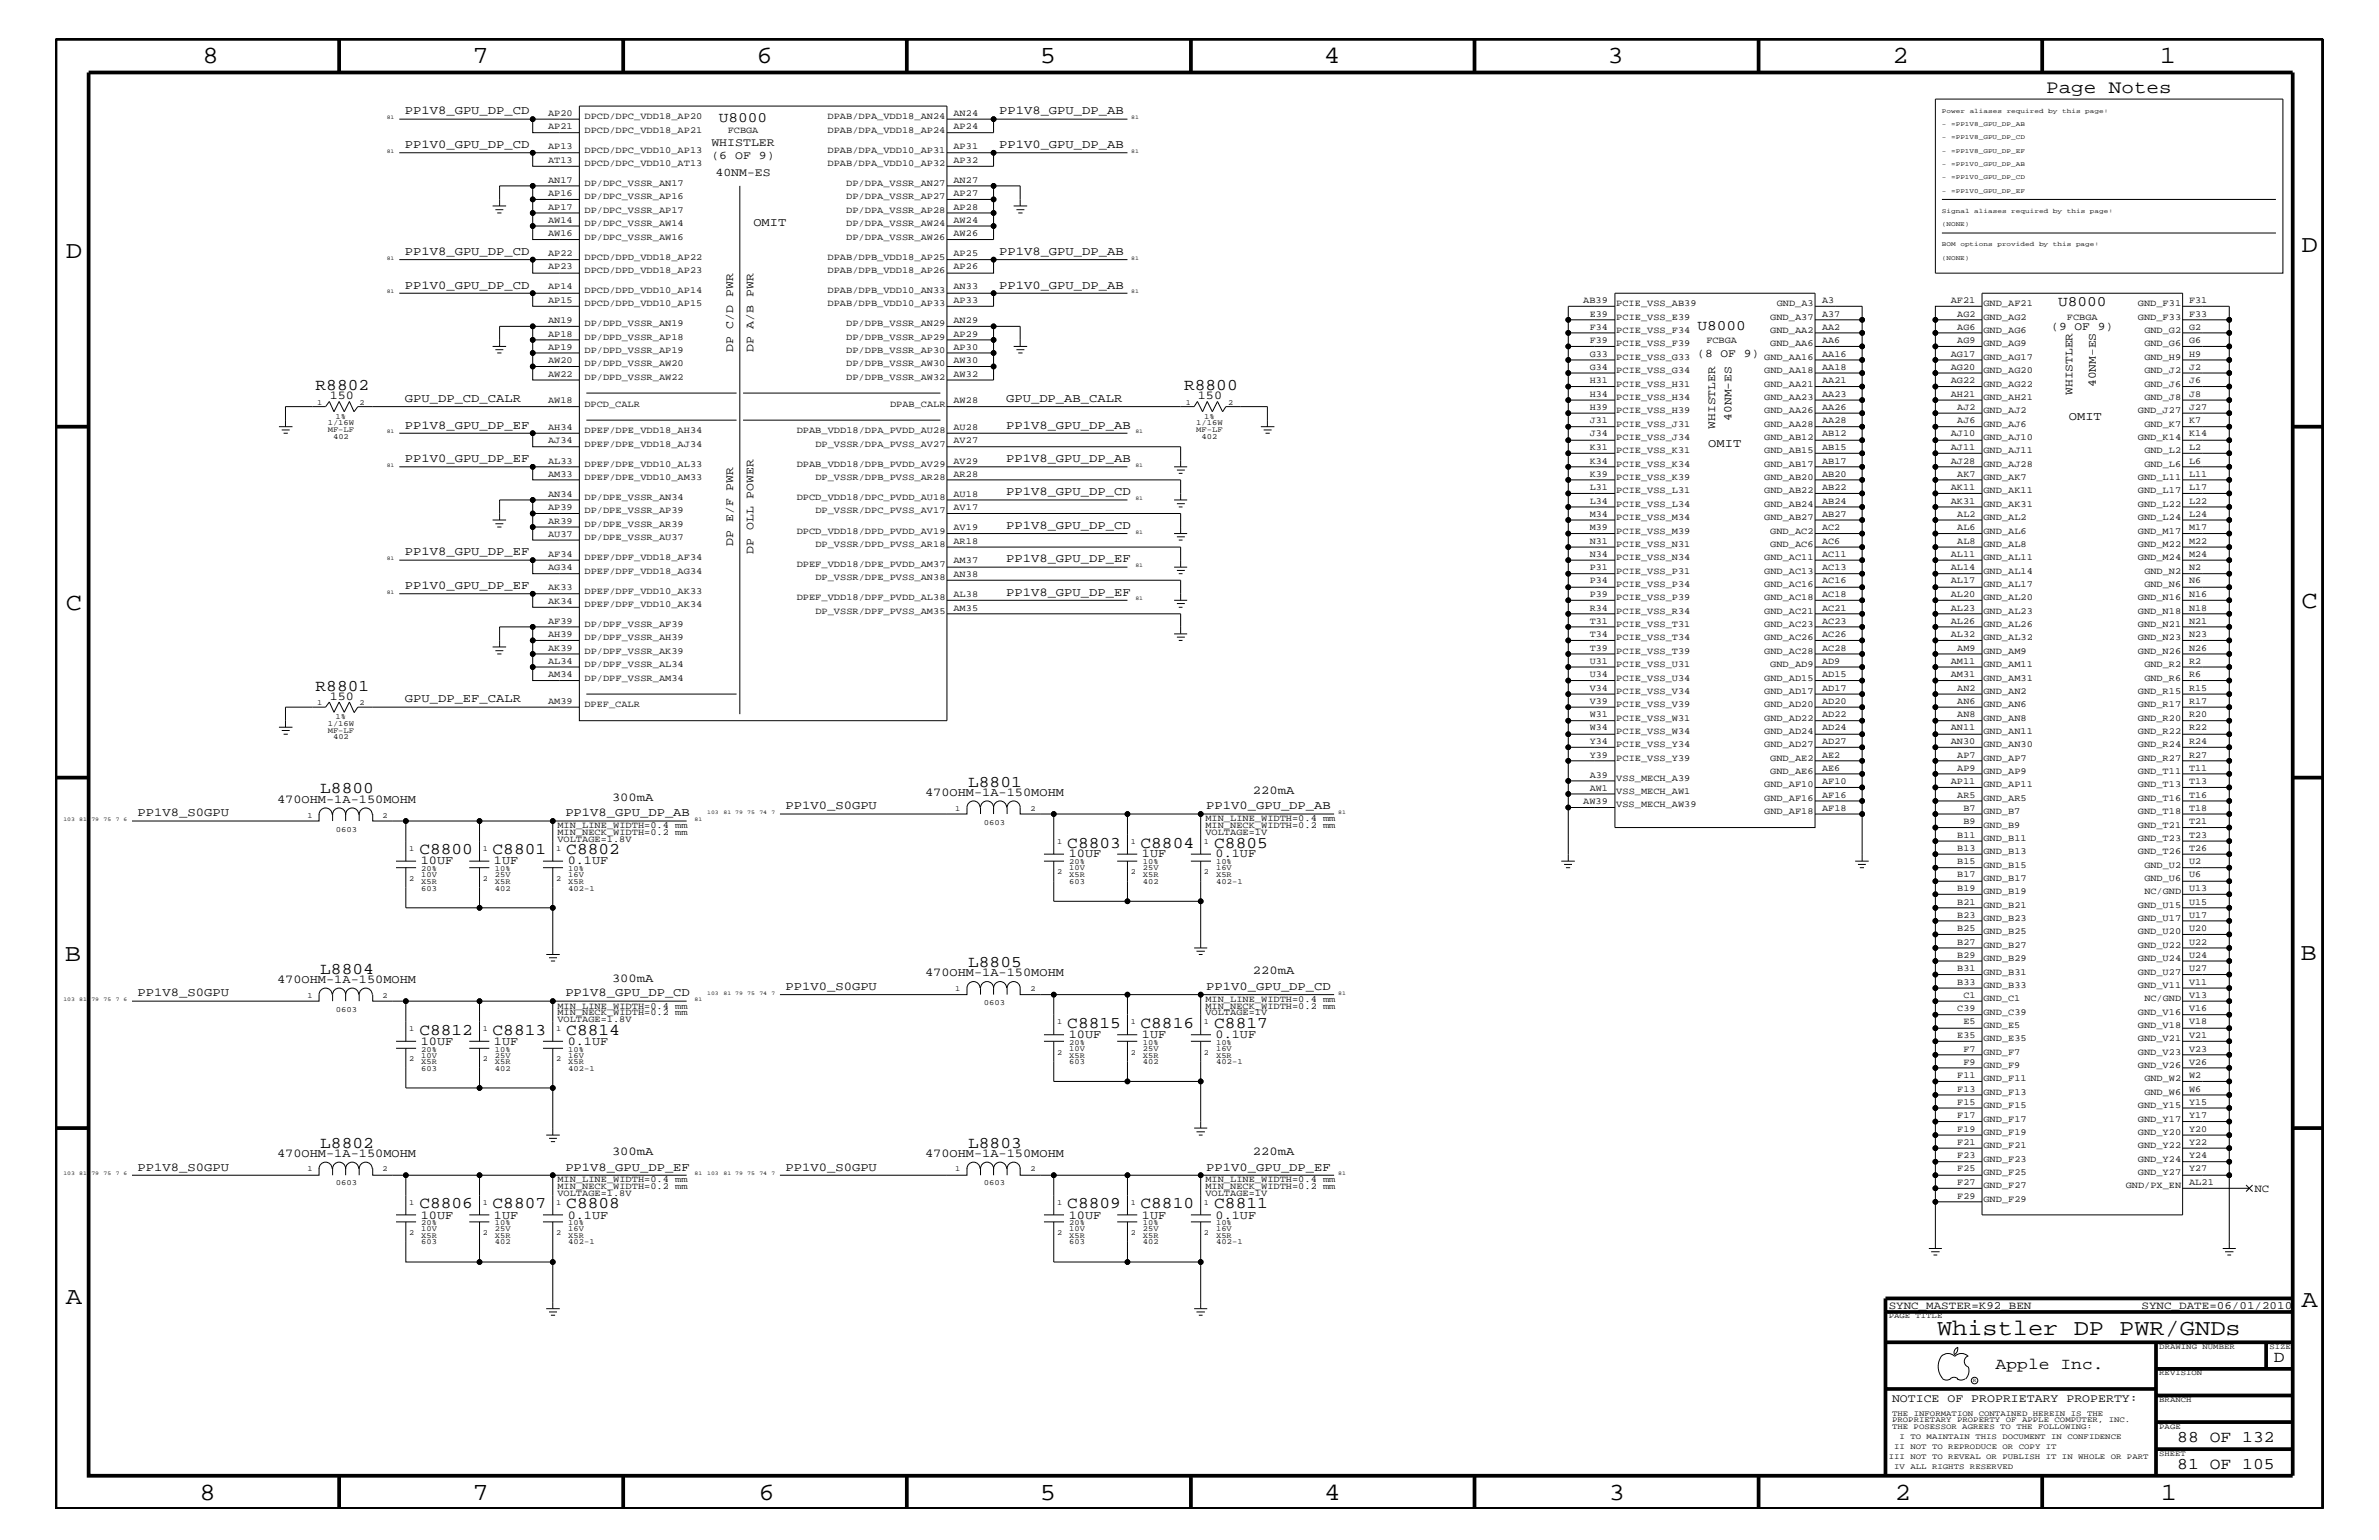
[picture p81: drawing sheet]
<svg xmlns="http://www.w3.org/2000/svg" width="432mm" height="279mm" viewBox="0 0 432 279" stroke-linecap="round" stroke-linejoin="round" font-family="sans-serif">
<defs><g id="words">
<g font-size="4.5">
<text x="36.7" y="11.5">8</text>
<text x="85.8" y="11.5">7</text>
<text x="137.3" y="11.5">6</text>
<text x="188.7" y="11.5">5</text>
<text x="240.3" y="11.5">4</text>
<text x="291.8" y="11.5">3</text>
<text x="343.5" y="11.5">2</text>
<text x="392" y="11.5">1</text>
<text x="11.9" y="46.8">D</text>
<text x="417.7" y="45.7">D</text>
<text x="11.9" y="110.6">C</text>
<text x="417.7" y="110.3">C</text>
<text x="11.8" y="174.3">B</text>
<text x="417.6" y="174.2">B</text>
<text x="11.9" y="236.7">A</text>
<text x="417.7" y="237.1">A</text>
<text x="36.2" y="272.1">8</text>
<text x="85.8" y="272.1">7</text>
<text x="137.7" y="272.1">6</text>
<text x="188.7" y="272.1">5</text>
<text x="240.4" y="272.1">4</text>
<text x="292" y="272.1">3</text>
<text x="343.9" y="272.1">2</text>
<text x="392.2" y="272.1">1</text>
</g>
<text font-size="4.1" x="351.6" y="242.3">Whistler DP PWR/GNDs</text>
<text font-size="3.4" x="371.4" y="16.8">Page Notes</text>
<g font-size="3">
<text x="57.3" y="70.7">R8802</text>
<text x="214.9" y="70.7">R8800</text>
<text x="57.3" y="125.3">R8801</text>
<text x="58.1" y="144">L8800</text>
<text x="175.7" y="142.8">L8801</text>
<text x="76.1" y="155">C8800</text>
<text x="89.4" y="155">C8801</text>
<text x="102.8" y="155">C8802</text>
<text x="193.7" y="153.8">C8803</text>
<text x="207" y="153.8">C8804</text>
<text x="220.4" y="153.8">C8805</text>
<text x="58.1" y="176.7">L8804</text>
<text x="175.7" y="175.5">L8805</text>
<text x="76.1" y="187.7">C8812</text>
<text x="89.4" y="187.7">C8813</text>
<text x="102.8" y="187.7">C8814</text>
<text x="193.7" y="186.5">C8815</text>
<text x="207" y="186.5">C8816</text>
<text x="220.4" y="186.5">C8817</text>
<text x="58.1" y="208.2">L8802</text>
<text x="175.7" y="208.2">L8803</text>
<text x="76.1" y="219.2">C8806</text>
<text x="89.4" y="219.2">C8807</text>
<text x="102.8" y="219.2">C8808</text>
<text x="193.7" y="219.2">C8809</text>
<text x="207" y="219.2">C8810</text>
<text x="220.4" y="219.2">C8811</text>
<text x="362.2" y="248.4">Apple Inc.</text>
<text x="412.7" y="247.1">D</text>
<text x="395.2" y="261.6">88 OF 132</text>
<text x="395.2" y="266.6">81 OF 105</text>
</g>
<g font-size="2.6">
<text x="130.5" y="22.2">U8000</text>
<text x="308.1" y="59.8">U8000</text>
<text x="373.5" y="55.6">U8000</text>
</g>
<g font-size="2.2">
<text x="73.5" y="20.8">PP1V8_GPU_DP_CD</text>
<text x="181.4" y="20.8">PP1V8_GPU_DP_AB</text>
<text x="73.5" y="26.9">PP1V0_GPU_DP_CD</text>
<text x="181.4" y="26.9">PP1V0_GPU_DP_AB</text>
<text x="136.7" y="41">OMIT</text>
<text x="73.5" y="46.3">PP1V8_GPU_DP_CD</text>
<text x="181.4" y="46.3">PP1V8_GPU_DP_AB</text>
<text x="73.5" y="52.4">PP1V0_GPU_DP_CD</text>
<text x="181.4" y="52.4">PP1V0_GPU_DP_AB</text>
<text x="59.9" y="72.4">150</text>
<text x="73.5" y="72.9">GPU_DP_CD_CALR</text>
<text x="73.5" y="77.8">PP1V8_GPU_DP_EF</text>
<text x="182.6" y="77.8">PP1V8_GPU_DP_AB</text>
<text x="182.6" y="72.9">GPU_DP_AB_CALR</text>
<text x="217.4" y="72.4">150</text>
<text x="375.5" y="76.2">OMIT</text>
<text x="73.5" y="83.8">PP1V0_GPU_DP_EF</text>
<text x="182.6" y="83.8">PP1V8_GPU_DP_AB</text>
<text x="310" y="81.1">OMIT</text>
<text x="182.6" y="89.9">PP1V8_GPU_DP_CD</text>
<text x="182.6" y="96">PP1V8_GPU_DP_CD</text>
<text x="73.5" y="100.8">PP1V8_GPU_DP_EF</text>
<text x="73.5" y="106.9">PP1V0_GPU_DP_EF</text>
<text x="182.6" y="102.1">PP1V8_GPU_DP_EF</text>
<text x="182.6" y="108.1">PP1V8_GPU_DP_EF</text>
<text x="59.9" y="127">150</text>
<text x="73.5" y="127.5">GPU_DP_EF_CALR</text>
<text x="25" y="148.1">PP1V8_S0GPU</text>
<text x="50.3" y="145.7">470OHM-1A-150MOHM</text>
<text x="102.6" y="148.1">PP1V8_GPU_DP_AB</text>
<text x="111.1" y="145.3">300mA</text>
<text x="142.6" y="146.8">PP1V0_S0GPU</text>
<text x="167.9" y="144.5">470OHM-1A-150MOHM</text>
<text x="218.9" y="146.8">PP1V0_GPU_DP_AB</text>
<text x="227.4" y="144">220mA</text>
<text x="194" y="155.6">10UF</text>
<text x="207.3" y="155.6">1UF</text>
<text x="220.6" y="155.6">0.1UF</text>
<text x="76.4" y="156.8">10UF</text>
<text x="89.7" y="156.8">1UF</text>
<text x="103" y="156.8">0.1UF</text>
<text x="50.3" y="178.4">470OHM-1A-150MOHM</text>
<text x="111.1" y="178.1">300mA</text>
<text x="142.6" y="179.6">PP1V0_S0GPU</text>
<text x="167.9" y="177.2">470OHM-1A-150MOHM</text>
<text x="218.9" y="179.6">PP1V0_GPU_DP_CD</text>
<text x="227.4" y="176.7">220mA</text>
<text x="25" y="180.8">PP1V8_S0GPU</text>
<text x="102.6" y="180.8">PP1V8_GPU_DP_CD</text>
<text x="76.4" y="189.5">10UF</text>
<text x="89.7" y="189.5">1UF</text>
<text x="103" y="189.5">0.1UF</text>
<text x="194" y="188.3">10UF</text>
<text x="207.3" y="188.3">1UF</text>
<text x="220.6" y="188.3">0.1UF</text>
<text x="50.3" y="209.9">470OHM-1A-150MOHM</text>
<text x="111.1" y="209.6">300mA</text>
<text x="167.9" y="209.9">470OHM-1A-150MOHM</text>
<text x="227.4" y="209.5">220mA</text>
<text x="25" y="212.4">PP1V8_S0GPU</text>
<text x="102.6" y="212.4">PP1V8_GPU_DP_EF</text>
<text x="142.6" y="212.4">PP1V0_S0GPU</text>
<text x="218.9" y="212.4">PP1V0_GPU_DP_EF</text>
<text x="76.4" y="221.1">10UF</text>
<text x="89.7" y="221.1">1UF</text>
<text x="103" y="221.1">0.1UF</text>
<text x="194" y="221.1">10UF</text>
<text x="207.3" y="221.1">1UF</text>
<text x="220.6" y="221.1">0.1UF</text>
</g>
<g font-size="2.1">
<text x="129.1" y="28.9">(6 OF 9)</text>
<text x="129.1" y="26.5">WHISTLER</text>
<text x="129.9" y="31.9">40NM-ES</text>
<text x="372.3" y="59.8">(9 OF 9)</text>
<text x="133.1" y="63.9" transform="rotate(-90 133.1 63.9)">DP C/D PWR</text>
<text x="136.7" y="63.9" transform="rotate(-90 136.7 63.9)">DP A/B PWR</text>
<text x="308.1" y="64.7">(8 OF 9)</text>
<text x="376.2" y="71.7" transform="rotate(-90 376.2 71.7)">WHISTLER</text>
<text x="380.4" y="70.2" transform="rotate(-90 380.4 70.2)">40NM-ES</text>
<text x="311.3" y="77.8" transform="rotate(-90 311.3 77.8)">WHISTLER</text>
<text x="314.3" y="76.3" transform="rotate(-90 314.3 76.3)">40NM-ES</text>
<text x="133.1" y="99" transform="rotate(-90 133.1 99)">DP E/F PWR</text>
<text x="136.7" y="100.5" transform="rotate(-90 136.7 100.5)">DP OLL POWER</text>
<text x="343.4" y="254.4">NOTICE OF PROPRIETARY PROPERTY:</text>
</g>
<g font-size="2">
<text x="409.2" y="216.2">NC</text>
<text x="342.8" y="237.4">SYNC_MASTER=K92_BEN</text>
<text x="388.7" y="237.4">SYNC_DATE=06/01/2010</text>
</g>
<g font-size="1.7">
<text x="99.5" y="21">AP20</text>
<text x="99.5" y="23.5">AP21</text>
<text x="106.1" y="21.6">DPCD/DPC_VDD18_AP20</text>
<text x="150.2" y="21.6">DPAB/DPA_VDD18_AN24</text>
<text x="173.1" y="21">AN24</text>
<text x="173.1" y="23.5">AP24</text>
<text x="99.5" y="27.1">AP13</text>
<text x="99.5" y="29.5">AT13</text>
<text x="106.1" y="24.1">DPCD/DPC_VDD18_AP21</text>
<text x="106.1" y="27.7">DPCD/DPC_VDD10_AP13</text>
<text x="132.1" y="24.1">FCBGA</text>
<text x="150.2" y="24.1">DPAB/DPA_VDD18_AP24</text>
<text x="150.2" y="27.7">DPAB/DPA_VDD10_AP31</text>
<text x="173.1" y="27.1">AP31</text>
<text x="173.1" y="29.5">AP32</text>
<text x="99.5" y="33.1">AN17</text>
<text x="99.5" y="35.6">AP16</text>
<text x="106.1" y="33.7">DP/DPC_VSSR_AN17</text>
<text x="106.1" y="30.2">DPCD/DPC_VDD10_AT13</text>
<text x="150.2" y="30.2">DPAB/DPA_VDD10_AP32</text>
<text x="153.6" y="33.7">DP/DPA_VSSR_AN27</text>
<text x="173.1" y="33.1">AN27</text>
<text x="173.1" y="35.6">AP27</text>
<text x="99.5" y="38">AP17</text>
<text x="99.5" y="40.4">AW14</text>
<text x="106.1" y="36.2">DP/DPC_VSSR_AP16</text>
<text x="106.1" y="38.6">DP/DPC_VSSR_AP17</text>
<text x="106.1" y="41">DP/DPC_VSSR_AW14</text>
<text x="153.6" y="36.2">DP/DPA_VSSR_AP27</text>
<text x="153.6" y="41">DP/DPA_VSSR_AW24</text>
<text x="153.6" y="38.6">DP/DPA_VSSR_AP28</text>
<text x="173.1" y="38">AP28</text>
<text x="173.1" y="40.4">AW24</text>
<text x="99.5" y="42.9">AW16</text>
<text x="99.5" y="46.5">AP22</text>
<text x="106.1" y="43.5">DP/DPC_VSSR_AW16</text>
<text x="106.1" y="47.1">DPCD/DPD_VDD18_AP22</text>
<text x="150.2" y="47.1">DPAB/DPB_VDD18_AP25</text>
<text x="153.6" y="43.5">DP/DPA_VSSR_AW26</text>
<text x="173.1" y="42.9">AW26</text>
<text x="173.1" y="46.5">AP25</text>
<text x="99.5" y="52.5">AP14</text>
<text x="99.5" y="48.9">AP23</text>
<text x="106.1" y="53.2">DPCD/DPD_VDD10_AP14</text>
<text x="106.1" y="49.6">DPCD/DPD_VDD18_AP23</text>
<text x="150.2" y="49.6">DPAB/DPB_VDD18_AP26</text>
<text x="150.2" y="53.2">DPAB/DPB_VDD10_AN33</text>
<text x="173.1" y="52.5">AN33</text>
<text x="173.1" y="48.9">AP26</text>
<text x="99.5" y="58.6">AN19</text>
<text x="99.5" y="55">AP15</text>
<text x="106.1" y="59.2">DP/DPD_VSSR_AN19</text>
<text x="106.1" y="55.6">DPCD/DPD_VDD10_AP15</text>
<text x="150.2" y="55.6">DPAB/DPB_VDD10_AP33</text>
<text x="153.6" y="59.2">DP/DPB_VSSR_AN29</text>
<text x="173.1" y="58.6">AN29</text>
<text x="173.1" y="55">AP33</text>
<text x="287.4" y="55">AB39</text>
<text x="288.5" y="57.4">E39</text>
<text x="288.5" y="59.8">F34</text>
<text x="293.4" y="58">PCIE_VSS_E39</text>
<text x="293.4" y="55.6">PCIE_VSS_AB39</text>
<text x="321.3" y="58">GND_A37</text>
<text x="322.5" y="55.6">GND_A3</text>
<text x="330.7" y="55">A3</text>
<text x="330.7" y="57.4">A37</text>
<text x="330.7" y="59.8">AA2</text>
<text x="354.1" y="55">AF21</text>
<text x="355.3" y="57.4">AG2</text>
<text x="355.3" y="59.8">AG6</text>
<text x="360" y="58">GND_AG2</text>
<text x="360" y="55.6">GND_AF21</text>
<text x="375.2" y="58">FCBGA</text>
<text x="388" y="58">GND_F33</text>
<text x="388" y="55.6">GND_F31</text>
<text x="397.3" y="59.8">G2</text>
<text x="397.3" y="55">F31</text>
<text x="397.3" y="57.4">F33</text>
<text x="99.5" y="61.1">AP18</text>
<text x="99.5" y="63.4">AP19</text>
<text x="99.5" y="65.9">AW20</text>
<text x="106.1" y="64">DP/DPD_VSSR_AP19</text>
<text x="106.1" y="61.7">DP/DPD_VSSR_AP18</text>
<text x="153.6" y="61.7">DP/DPB_VSSR_AP29</text>
<text x="153.6" y="64">DP/DPB_VSSR_AP30</text>
<text x="173.1" y="61.1">AP29</text>
<text x="173.1" y="63.4">AP30</text>
<text x="173.1" y="65.9">AW30</text>
<text x="288.5" y="62.3">F39</text>
<text x="288.5" y="64.7">G33</text>
<text x="293.4" y="60.4">PCIE_VSS_F34</text>
<text x="293.4" y="62.9">PCIE_VSS_F39</text>
<text x="293.4" y="65.3">PCIE_VSS_G33</text>
<text x="309.7" y="62.3">FCBGA</text>
<text x="320.2" y="65.3">GND_AA16</text>
<text x="321.3" y="60.4">GND_AA2</text>
<text x="321.3" y="62.9">GND_AA6</text>
<text x="330.7" y="64.7">AA16</text>
<text x="330.7" y="62.3">AA6</text>
<text x="354.1" y="64.7">AG17</text>
<text x="355.3" y="62.3">AG9</text>
<text x="360" y="60.4">GND_AG6</text>
<text x="360" y="62.9">GND_AG9</text>
<text x="360" y="65.3">GND_AG17</text>
<text x="389.2" y="65.3">GND_H9</text>
<text x="389.2" y="62.9">GND_G6</text>
<text x="389.2" y="60.4">GND_G2</text>
<text x="397.3" y="62.3">G6</text>
<text x="397.3" y="64.7">H9</text>
<text x="99.5" y="68.4">AW22</text>
<text x="106.1" y="68.9">DP/DPD_VSSR_AW22</text>
<text x="106.1" y="66.5">DP/DPD_VSSR_AW20</text>
<text x="153.6" y="66.5">DP/DPB_VSSR_AW30</text>
<text x="153.6" y="68.9">DP/DPB_VSSR_AW32</text>
<text x="173.1" y="68.4">AW32</text>
<text x="288.5" y="67.1">G34</text>
<text x="288.5" y="69.5">H31</text>
<text x="288.5" y="72">H34</text>
<text x="293.4" y="67.7">PCIE_VSS_G34</text>
<text x="293.4" y="70.1">PCIE_VSS_H31</text>
<text x="320.2" y="70.1">GND_AA21</text>
<text x="320.2" y="67.7">GND_AA18</text>
<text x="330.7" y="67.1">AA18</text>
<text x="330.7" y="69.5">AA21</text>
<text x="330.7" y="72">AA23</text>
<text x="354.1" y="67.1">AG20</text>
<text x="354.1" y="69.5">AG22</text>
<text x="354.1" y="72">AH21</text>
<text x="360" y="67.7">GND_AG20</text>
<text x="360" y="70.1">GND_AG22</text>
<text x="389.2" y="67.7">GND_J2</text>
<text x="389.2" y="70.1">GND_J6</text>
<text x="397.3" y="67.1">J2</text>
<text x="397.3" y="69.5">J6</text>
<text x="397.3" y="72">J8</text>
<text x="99.5" y="73.2">AW18</text>
<text x="106.1" y="73.8">DPCD_CALR</text>
<text x="161.5" y="73.8">DPAB_CALR</text>
<text x="173.1" y="73.2">AW28</text>
<text x="288.5" y="74.4">H39</text>
<text x="288.5" y="76.8">J31</text>
<text x="293.4" y="72.6">PCIE_VSS_H34</text>
<text x="293.4" y="75">PCIE_VSS_H39</text>
<text x="293.4" y="77.4">PCIE_VSS_J31</text>
<text x="320.2" y="72.6">GND_AA23</text>
<text x="320.2" y="75">GND_AA26</text>
<text x="320.2" y="77.4">GND_AA28</text>
<text x="330.7" y="74.4">AA26</text>
<text x="330.7" y="76.8">AA28</text>
<text x="355.3" y="74.4">AJ2</text>
<text x="355.3" y="76.8">AJ6</text>
<text x="360" y="75">GND_AJ2</text>
<text x="360" y="77.4">GND_AJ6</text>
<text x="360" y="72.6">GND_AH21</text>
<text x="388" y="75">GND_J27</text>
<text x="389.2" y="77.4">GND_K7</text>
<text x="389.2" y="72.6">GND_J8</text>
<text x="397.3" y="74.4">J27</text>
<text x="397.3" y="76.8">K7</text>
<text x="99.5" y="78">AH34</text>
<text x="99.5" y="80.5">AJ34</text>
<text x="106.1" y="81.1">DPEF/DPE_VDD18_AJ34</text>
<text x="106.1" y="78.6">DPEF/DPE_VDD18_AH34</text>
<text x="144.6" y="78.6">DPAB_VDD18/DPA_PVDD_AU28</text>
<text x="148" y="81.1">DP_VSSR/DPA_PVSS_AV27</text>
<text x="173.1" y="80.5">AV27</text>
<text x="173.1" y="78">AU28</text>
<text x="288.5" y="79.2">J34</text>
<text x="288.5" y="81.6">K31</text>
<text x="293.4" y="79.9">PCIE_VSS_J34</text>
<text x="293.4" y="82.2">PCIE_VSS_K31</text>
<text x="320.2" y="82.2">GND_AB15</text>
<text x="320.2" y="79.9">GND_AB12</text>
<text x="330.7" y="79.2">AB12</text>
<text x="330.7" y="81.6">AB15</text>
<text x="354.1" y="79.2">AJ10</text>
<text x="354.1" y="81.6">AJ11</text>
<text x="360" y="79.9">GND_AJ10</text>
<text x="360" y="82.2">GND_AJ11</text>
<text x="388" y="79.9">GND_K14</text>
<text x="389.2" y="82.2">GND_L2</text>
<text x="397.3" y="79.2">K14</text>
<text x="397.3" y="81.6">L2</text>
<text x="99.5" y="84.1">AL33</text>
<text x="99.5" y="86.5">AM33</text>
<text x="106.1" y="87.1">DPEF/DPE_VDD10_AM33</text>
<text x="106.1" y="84.7">DPEF/DPE_VDD10_AL33</text>
<text x="144.6" y="84.7">DPAB_VDD18/DPB_PVDD_AV29</text>
<text x="148" y="87.1">DP_VSSR/DPB_PVSS_AR28</text>
<text x="173.1" y="86.5">AR28</text>
<text x="173.1" y="84.1">AV29</text>
<text x="288.5" y="84.1">K34</text>
<text x="288.5" y="86.5">K39</text>
<text x="288.5" y="88.9">L31</text>
<text x="293.4" y="84.7">PCIE_VSS_K34</text>
<text x="293.4" y="87.1">PCIE_VSS_K39</text>
<text x="293.4" y="89.5">PCIE_VSS_L31</text>
<text x="320.2" y="89.5">GND_AB22</text>
<text x="320.2" y="87.1">GND_AB20</text>
<text x="320.2" y="84.7">GND_AB17</text>
<text x="330.7" y="84.1">AB17</text>
<text x="330.7" y="86.5">AB20</text>
<text x="330.7" y="88.9">AB22</text>
<text x="354.1" y="84.1">AJ28</text>
<text x="354.1" y="88.9">AK11</text>
<text x="355.3" y="86.5">AK7</text>
<text x="360" y="87.1">GND_AK7</text>
<text x="360" y="84.7">GND_AJ28</text>
<text x="360" y="89.5">GND_AK11</text>
<text x="388" y="89.5">GND_L17</text>
<text x="388" y="87.1">GND_L11</text>
<text x="389.2" y="84.7">GND_L6</text>
<text x="397.3" y="86.5">L11</text>
<text x="397.3" y="88.9">L17</text>
<text x="397.3" y="84.1">L6</text>
<text x="99.5" y="90.1">AN34</text>
<text x="99.5" y="92.6">AP39</text>
<text x="99.5" y="95">AR39</text>
<text x="106.1" y="95.6">DP/DPE_VSSR_AR39</text>
<text x="106.1" y="90.7">DP/DPE_VSSR_AN34</text>
<text x="106.1" y="93.2">DP/DPE_VSSR_AP39</text>
<text x="144.6" y="90.7">DPCD_VDD18/DPC_PVDD_AU18</text>
<text x="148" y="93.2">DP_VSSR/DPC_PVSS_AV17</text>
<text x="173.1" y="92.6">AV17</text>
<text x="173.1" y="90.1">AU18</text>
<text x="288.5" y="91.4">L34</text>
<text x="288.5" y="93.8">M34</text>
<text x="293.4" y="92">PCIE_VSS_L34</text>
<text x="293.4" y="94.3">PCIE_VSS_M34</text>
<text x="320.2" y="92">GND_AB24</text>
<text x="320.2" y="94.3">GND_AB27</text>
<text x="330.7" y="91.4">AB24</text>
<text x="330.7" y="93.8">AB27</text>
<text x="354.1" y="91.4">AK31</text>
<text x="355.3" y="93.8">AL2</text>
<text x="360" y="94.3">GND_AL2</text>
<text x="360" y="92">GND_AK31</text>
<text x="388" y="94.3">GND_L24</text>
<text x="388" y="92">GND_L22</text>
<text x="397.3" y="91.4">L22</text>
<text x="397.3" y="93.8">L24</text>
<text x="99.5" y="97.4">AU37</text>
<text x="99.5" y="101">AF34</text>
<text x="106.1" y="101.6">DPEF/DPF_VDD18_AF34</text>
<text x="106.1" y="98">DP/DPE_VSSR_AU37</text>
<text x="144.6" y="96.8">DPCD_VDD18/DPD_PVDD_AV19</text>
<text x="148" y="99.3">DP_VSSR/DPD_PVSS_AR18</text>
<text x="173.1" y="98.7">AR18</text>
<text x="173.1" y="96.2">AV19</text>
<text x="288.5" y="96.2">M39</text>
<text x="288.5" y="98.7">N31</text>
<text x="288.5" y="101">N34</text>
<text x="293.4" y="101.6">PCIE_VSS_N34</text>
<text x="293.4" y="99.3">PCIE_VSS_N31</text>
<text x="293.4" y="96.8">PCIE_VSS_M39</text>
<text x="320.2" y="101.6">GND_AC11</text>
<text x="321.3" y="96.8">GND_AC2</text>
<text x="321.3" y="99.3">GND_AC6</text>
<text x="330.7" y="101">AC11</text>
<text x="330.7" y="96.2">AC2</text>
<text x="330.7" y="98.7">AC6</text>
<text x="354.1" y="101">AL11</text>
<text x="355.3" y="96.2">AL6</text>
<text x="355.3" y="98.7">AL8</text>
<text x="360" y="99.3">GND_AL8</text>
<text x="360" y="96.8">GND_AL6</text>
<text x="360" y="101.6">GND_AL11</text>
<text x="388" y="96.8">GND_M17</text>
<text x="388" y="99.3">GND_M22</text>
<text x="388" y="101.6">GND_M24</text>
<text x="397.3" y="96.2">M17</text>
<text x="397.3" y="98.7">M22</text>
<text x="397.3" y="101">M24</text>
<text x="99.5" y="107.1">AK33</text>
<text x="99.5" y="103.5">AG34</text>
<text x="106.1" y="104.1">DPEF/DPF_VDD18_AG34</text>
<text x="106.1" y="107.7">DPEF/DPF_VDD10_AK33</text>
<text x="144.6" y="102.9">DPEF_VDD18/DPE_PVDD_AM37</text>
<text x="148" y="105.3">DP_VSSR/DPE_PVSS_AN38</text>
<text x="173.1" y="104.7">AN38</text>
<text x="173.1" y="102.2">AM37</text>
<text x="288.5" y="103.5">P31</text>
<text x="288.5" y="105.9">P34</text>
<text x="293.4" y="104.1">PCIE_VSS_P31</text>
<text x="293.4" y="106.5">PCIE_VSS_P34</text>
<text x="320.2" y="104.1">GND_AC13</text>
<text x="320.2" y="106.5">GND_AC16</text>
<text x="330.7" y="103.5">AC13</text>
<text x="330.7" y="105.9">AC16</text>
<text x="354.1" y="103.5">AL14</text>
<text x="354.1" y="105.9">AL17</text>
<text x="360" y="106.5">GND_AL17</text>
<text x="360" y="104.1">GND_AL14</text>
<text x="389.2" y="106.5">GND_N6</text>
<text x="389.2" y="104.1">GND_N2</text>
<text x="397.3" y="103.5">N2</text>
<text x="397.3" y="105.9">N6</text>
<text x="99.5" y="113.1">AF39</text>
<text x="99.5" y="109.5">AK34</text>
<text x="106.1" y="110.2">DPEF/DPF_VDD10_AK34</text>
<text x="106.1" y="113.7">DP/DPF_VSSR_AF39</text>
<text x="144.6" y="108.9">DPEF_VDD18/DPF_PVDD_AL38</text>
<text x="148" y="111.4">DP_VSSR/DPF_PVSS_AM35</text>
<text x="173.1" y="110.8">AM35</text>
<text x="173.1" y="108.3">AL38</text>
<text x="288.5" y="108.3">P39</text>
<text x="288.5" y="110.8">R34</text>
<text x="288.5" y="113.1">T31</text>
<text x="293.4" y="113.7">PCIE_VSS_T31</text>
<text x="293.4" y="111.4">PCIE_VSS_R34</text>
<text x="293.4" y="108.9">PCIE_VSS_P39</text>
<text x="320.2" y="113.7">GND_AC23</text>
<text x="320.2" y="111.4">GND_AC21</text>
<text x="320.2" y="108.9">GND_AC18</text>
<text x="330.7" y="108.3">AC18</text>
<text x="330.7" y="110.8">AC21</text>
<text x="330.7" y="113.1">AC23</text>
<text x="354.1" y="108.3">AL20</text>
<text x="354.1" y="110.8">AL23</text>
<text x="354.1" y="113.1">AL26</text>
<text x="360" y="113.7">GND_AL26</text>
<text x="360" y="111.4">GND_AL23</text>
<text x="360" y="108.9">GND_AL20</text>
<text x="388" y="113.7">GND_N21</text>
<text x="388" y="111.4">GND_N18</text>
<text x="388" y="108.9">GND_N16</text>
<text x="397.3" y="108.3">N16</text>
<text x="397.3" y="110.8">N18</text>
<text x="397.3" y="113.1">N21</text>
<text x="99.5" y="115.6">AH39</text>
<text x="99.5" y="118.1">AK39</text>
<text x="106.1" y="118.6">DP/DPF_VSSR_AK39</text>
<text x="106.1" y="116.2">DP/DPF_VSSR_AH39</text>
<text x="288.5" y="115.6">T34</text>
<text x="288.5" y="118.1">T39</text>
<text x="293.4" y="118.6">PCIE_VSS_T39</text>
<text x="293.4" y="116.2">PCIE_VSS_T34</text>
<text x="320.2" y="118.6">GND_AC28</text>
<text x="320.2" y="116.2">GND_AC26</text>
<text x="330.7" y="115.6">AC26</text>
<text x="330.7" y="118.1">AC28</text>
<text x="354.1" y="115.6">AL32</text>
<text x="355.3" y="118.1">AM9</text>
<text x="360" y="118.6">GND_AM9</text>
<text x="360" y="116.2">GND_AL32</text>
<text x="388" y="116.2">GND_N23</text>
<text x="388" y="118.6">GND_N26</text>
<text x="397.3" y="115.6">N23</text>
<text x="397.3" y="118.1">N26</text>
<text x="99.5" y="120.4">AL34</text>
<text x="99.5" y="122.9">AM34</text>
<text x="106.1" y="123.5">DP/DPF_VSSR_AM34</text>
<text x="106.1" y="121">DP/DPF_VSSR_AL34</text>
<text x="288.5" y="120.4">U31</text>
<text x="288.5" y="122.9">U34</text>
<text x="288.5" y="125.3">V34</text>
<text x="293.4" y="125.9">PCIE_VSS_V34</text>
<text x="293.4" y="123.5">PCIE_VSS_U34</text>
<text x="293.4" y="121">PCIE_VSS_U31</text>
<text x="320.2" y="123.5">GND_AD15</text>
<text x="320.2" y="125.9">GND_AD17</text>
<text x="321.3" y="121">GND_AD9</text>
<text x="330.7" y="122.9">AD15</text>
<text x="330.7" y="125.3">AD17</text>
<text x="330.7" y="120.4">AD9</text>
<text x="354.1" y="120.4">AM11</text>
<text x="354.1" y="122.9">AM31</text>
<text x="355.3" y="125.3">AN2</text>
<text x="360" y="121">GND_AM11</text>
<text x="360" y="123.5">GND_AM31</text>
<text x="360" y="125.9">GND_AN2</text>
<text x="388" y="125.9">GND_R15</text>
<text x="389.2" y="121">GND_R2</text>
<text x="389.2" y="123.5">GND_R6</text>
<text x="397.3" y="125.3">R15</text>
<text x="397.3" y="120.4">R2</text>
<text x="397.3" y="122.9">R6</text>
<text x="99.5" y="127.7">AM39</text>
<text x="106.1" y="128.3">DPEF_CALR</text>
<text x="288.5" y="127.7">V39</text>
<text x="288.5" y="130.2">W31</text>
<text x="293.4" y="128.3">PCIE_VSS_V39</text>
<text x="293.4" y="130.8">PCIE_VSS_W31</text>
<text x="320.2" y="130.8">GND_AD22</text>
<text x="320.2" y="128.3">GND_AD20</text>
<text x="330.7" y="127.7">AD20</text>
<text x="330.7" y="130.2">AD22</text>
<text x="355.3" y="127.7">AN6</text>
<text x="355.3" y="130.2">AN8</text>
<text x="360" y="130.8">GND_AN8</text>
<text x="360" y="128.3">GND_AN6</text>
<text x="388" y="128.3">GND_R17</text>
<text x="388" y="130.8">GND_R20</text>
<text x="397.3" y="127.7">R17</text>
<text x="397.3" y="130.2">R20</text>
<text x="288.5" y="132.5">W34</text>
<text x="288.5" y="135">Y34</text>
<text x="288.5" y="137.4">Y39</text>
<text x="293.4" y="135.6">PCIE_VSS_Y34</text>
<text x="293.4" y="133.2">PCIE_VSS_W34</text>
<text x="320.2" y="135.6">GND_AD27</text>
<text x="320.2" y="133.2">GND_AD24</text>
<text x="330.7" y="132.5">AD24</text>
<text x="330.7" y="135">AD27</text>
<text x="330.7" y="137.4">AE2</text>
<text x="354.1" y="132.5">AN11</text>
<text x="354.1" y="135">AN30</text>
<text x="355.3" y="137.4">AP7</text>
<text x="360" y="133.2">GND_AN11</text>
<text x="360" y="135.6">GND_AN30</text>
<text x="388" y="135.6">GND_R24</text>
<text x="388" y="133.2">GND_R22</text>
<text x="397.3" y="132.5">R22</text>
<text x="397.3" y="135">R24</text>
<text x="397.3" y="137.4">R27</text>
<text x="288.5" y="141.1">A39</text>
<text x="288.5" y="143.5">AW1</text>
<text x="293.4" y="141.7">VSS_MECH_A39</text>
<text x="293.4" y="138">PCIE_VSS_Y39</text>
<text x="320.2" y="142.9">GND_AF10</text>
<text x="321.3" y="138">GND_AE2</text>
<text x="321.3" y="140.4">GND_AE6</text>
<text x="330.7" y="139.8">AE6</text>
<text x="330.7" y="142.3">AF10</text>
<text x="354.1" y="142.3">AP11</text>
<text x="355.3" y="139.8">AP9</text>
<text x="360" y="142.9">GND_AP11</text>
<text x="360" y="140.4">GND_AP9</text>
<text x="360" y="138">GND_AP7</text>
<text x="388" y="142.9">GND_T13</text>
<text x="388" y="138">GND_R27</text>
<text x="388" y="140.4">GND_T11</text>
<text x="397.3" y="139.8">T11</text>
<text x="397.3" y="142.3">T13</text>
<text x="218.8" y="149">MIN_LINE_WIDTH=0.4 mm</text>
<text x="287.4" y="145.9">AW39</text>
<text x="293.4" y="146.5">VSS_MECH_AW39</text>
<text x="293.4" y="144">VSS_MECH_AW1</text>
<text x="320.2" y="147.7">GND_AF18</text>
<text x="320.2" y="145.3">GND_AF16</text>
<text x="330.7" y="144.7">AF16</text>
<text x="330.7" y="147.1">AF18</text>
<text x="355.3" y="144.7">AR5</text>
<text x="356.4" y="147.1">B7</text>
<text x="356.4" y="149.5">B9</text>
<text x="360" y="145.3">GND_AR5</text>
<text x="360" y="147.7">GND_B7</text>
<text x="388" y="147.7">GND_T18</text>
<text x="388" y="145.3">GND_T16</text>
<text x="397.3" y="144.7">T16</text>
<text x="397.3" y="147.1">T18</text>
<text x="397.3" y="149.5">T21</text>
<text x="101.2" y="150.2">MIN_LINE_WIDTH=0.4 mm</text>
<text x="101.2" y="151.5">MIN_NECK_WIDTH=0.2 mm</text>
<text x="101.2" y="152.7">VOLTAGE=1.8V</text>
<text x="218.8" y="150.2">MIN_NECK_WIDTH=0.2 mm</text>
<text x="218.8" y="151.5">VOLTAGE=1V</text>
<text x="355.3" y="152">B11</text>
<text x="355.3" y="154.4">B13</text>
<text x="360" y="155">GND_B13</text>
<text x="360" y="152.6">GND_B11</text>
<text x="360" y="150.1">GND_B9</text>
<text x="388" y="155">GND_T26</text>
<text x="388" y="152.6">GND_T23</text>
<text x="388" y="150.1">GND_T21</text>
<text x="397.3" y="152">T23</text>
<text x="397.3" y="154.4">T26</text>
<text x="355.3" y="156.8">B15</text>
<text x="355.3" y="159.2">B17</text>
<text x="355.3" y="161.7">B19</text>
<text x="360" y="157.4">GND_B15</text>
<text x="360" y="159.9">GND_B17</text>
<text x="389.2" y="159.9">GND_U6</text>
<text x="389.2" y="157.4">GND_U2</text>
<text x="397.3" y="156.8">U2</text>
<text x="397.3" y="159.2">U6</text>
<text x="397.3" y="161.7">U13</text>
<text x="355.3" y="164.1">B21</text>
<text x="355.3" y="166.5">B23</text>
<text x="360" y="167.1">GND_B23</text>
<text x="360" y="162.2">GND_B19</text>
<text x="360" y="164.7">GND_B21</text>
<text x="388" y="167.1">GND_U17</text>
<text x="388" y="164.7">GND_U15</text>
<text x="389.2" y="162.2">NC/GND</text>
<text x="397.3" y="164.1">U15</text>
<text x="397.3" y="166.5">U17</text>
<text x="355.3" y="168.9">B25</text>
<text x="355.3" y="171.4">B27</text>
<text x="355.3" y="173.8">B29</text>
<text x="360" y="169.5">GND_B25</text>
<text x="360" y="172">GND_B27</text>
<text x="388" y="169.5">GND_U20</text>
<text x="388" y="172">GND_U22</text>
<text x="397.3" y="168.9">U20</text>
<text x="397.3" y="171.4">U22</text>
<text x="397.3" y="173.8">U24</text>
<text x="355.3" y="176.2">B31</text>
<text x="355.3" y="178.7">B33</text>
<text x="360" y="179.3">GND_B33</text>
<text x="360" y="174.4">GND_B29</text>
<text x="360" y="176.8">GND_B31</text>
<text x="388" y="174.4">GND_U24</text>
<text x="388" y="179.3">GND_V11</text>
<text x="388" y="176.8">GND_U27</text>
<text x="397.3" y="176.2">U27</text>
<text x="397.3" y="178.7">V11</text>
<text x="101.2" y="185.4">VOLTAGE=1.8V</text>
<text x="101.2" y="184.2">MIN_NECK_WIDTH=0.2 mm</text>
<text x="101.2" y="183">MIN_LINE_WIDTH=0.4 mm</text>
<text x="218.8" y="181.7">MIN_LINE_WIDTH=0.4 mm</text>
<text x="218.8" y="184.2">VOLTAGE=1V</text>
<text x="218.8" y="183">MIN_NECK_WIDTH=0.2 mm</text>
<text x="355.3" y="183.5">C39</text>
<text x="356.4" y="181">C1</text>
<text x="356.4" y="185.9">E5</text>
<text x="360" y="181.6">GND_C1</text>
<text x="360" y="184.1">GND_C39</text>
<text x="388" y="184.1">GND_V16</text>
<text x="389.2" y="181.6">NC/GND</text>
<text x="397.3" y="183.5">V16</text>
<text x="397.3" y="185.9">V18</text>
<text x="397.3" y="181">V13</text>
<text x="355.3" y="188.3">E35</text>
<text x="356.4" y="190.8">F7</text>
<text x="360" y="191.4">GND_F7</text>
<text x="360" y="188.9">GND_E35</text>
<text x="360" y="186.5">GND_E5</text>
<text x="388" y="188.9">GND_V21</text>
<text x="388" y="186.5">GND_V18</text>
<text x="388" y="191.4">GND_V23</text>
<text x="397.3" y="188.3">V21</text>
<text x="397.3" y="190.8">V23</text>
<text x="355.3" y="195.6">F11</text>
<text x="356.4" y="193.2">F9</text>
<text x="360" y="196.2">GND_F11</text>
<text x="360" y="193.7">GND_F9</text>
<text x="388" y="193.7">GND_V26</text>
<text x="389.2" y="196.2">GND_W2</text>
<text x="397.3" y="193.2">V26</text>
<text x="397.3" y="195.6">W2</text>
<text x="355.3" y="198.1">F13</text>
<text x="355.3" y="200.4">F15</text>
<text x="355.3" y="202.9">F17</text>
<text x="360" y="203.5">GND_F17</text>
<text x="360" y="198.7">GND_F13</text>
<text x="360" y="201">GND_F15</text>
<text x="388" y="203.5">GND_Y17</text>
<text x="388" y="201">GND_Y15</text>
<text x="389.2" y="198.7">GND_W6</text>
<text x="397.3" y="198.1">W6</text>
<text x="397.3" y="200.4">Y15</text>
<text x="397.3" y="202.9">Y17</text>
<text x="355.3" y="205.3">F19</text>
<text x="355.3" y="207.7">F21</text>
<text x="360" y="205.9">GND_F19</text>
<text x="360" y="208.3">GND_F21</text>
<text x="388" y="208.3">GND_Y22</text>
<text x="388" y="205.9">GND_Y20</text>
<text x="397.3" y="205.3">Y20</text>
<text x="397.3" y="207.7">Y22</text>
<text x="101.2" y="214.5">MIN_LINE_WIDTH=0.4 mm</text>
<text x="101.2" y="215.7">MIN_NECK_WIDTH=0.2 mm</text>
<text x="218.8" y="215.7">MIN_NECK_WIDTH=0.2 mm</text>
<text x="218.8" y="214.5">MIN_LINE_WIDTH=0.4 mm</text>
<text x="355.3" y="210.2">F23</text>
<text x="355.3" y="212.5">F25</text>
<text x="355.3" y="215">F27</text>
<text x="360" y="215.6">GND_F27</text>
<text x="360" y="210.8">GND_F23</text>
<text x="360" y="213.2">GND_F25</text>
<text x="385.8" y="215.6">GND/PX_EN</text>
<text x="388" y="213.2">GND_Y27</text>
<text x="388" y="210.8">GND_Y24</text>
<text x="397.3" y="210.2">Y24</text>
<text x="397.3" y="212.5">Y27</text>
<text x="397.3" y="215">AL21</text>
<text x="101.2" y="216.9">VOLTAGE=1.8V</text>
<text x="218.8" y="216.9">VOLTAGE=1V</text>
<text x="355.3" y="217.5">F29</text>
<text x="360" y="218">GND_F29</text>
</g>
<g font-size="1.4">
<text x="57.6" y="73.4">1</text>
<text x="59.5" y="77.2">1/16W</text>
<text x="60.9" y="76">1%</text>
<text x="65.3" y="73.4">2</text>
<text x="215.2" y="73.4">1</text>
<text x="217.1" y="77.2">1/16W</text>
<text x="218.6" y="76">1%</text>
<text x="222.9" y="73.4">2</text>
<text x="59.5" y="78.3">MF-LF</text>
<text x="60.5" y="79.6">402</text>
<text x="217.1" y="78.3">MF-LF</text>
<text x="218.1" y="79.6">402</text>
<text x="57.6" y="128">1</text>
<text x="59.5" y="131.7">1/16W</text>
<text x="60.9" y="130.5">1%</text>
<text x="65.3" y="128">2</text>
<text x="59.5" y="133">MF-LF</text>
<text x="60.5" y="134.1">402</text>
<text x="55.8" y="148.4">1</text>
<text x="69.4" y="148.4">2</text>
<text x="173.4" y="147.1">1</text>
<text x="178.6" y="149.6">0603</text>
<text x="187" y="147.1">2</text>
<text x="61" y="150.9">0603</text>
<text x="74.3" y="154.4">1</text>
<text x="87.6" y="154.4">1</text>
<text x="100.9" y="154.4">1</text>
<text x="191.9" y="153.2">1</text>
<text x="205.2" y="153.2">1</text>
<text x="218.5" y="153.2">1</text>
<text x="74.3" y="159.9">2</text>
<text x="76.5" y="161.6">603</text>
<text x="76.5" y="159.1">10V</text>
<text x="76.5" y="160.3">X5R</text>
<text x="76.5" y="158">20%</text>
<text x="87.6" y="159.9">2</text>
<text x="89.8" y="161.6">402</text>
<text x="89.8" y="158">10%</text>
<text x="89.8" y="159.1">25V</text>
<text x="89.8" y="160.3">X5R</text>
<text x="100.9" y="159.9">2</text>
<text x="103.1" y="159.1">16V</text>
<text x="103.1" y="160.3">X5R</text>
<text x="103.1" y="158">10%</text>
<text x="103.1" y="161.6">402-1</text>
<text x="191.9" y="158.6">2</text>
<text x="194.1" y="156.8">20%</text>
<text x="194.1" y="159.1">X5R</text>
<text x="194.1" y="157.9">10V</text>
<text x="194.1" y="160.3">603</text>
<text x="205.2" y="158.6">2</text>
<text x="207.4" y="159.1">X5R</text>
<text x="207.4" y="157.9">25V</text>
<text x="207.4" y="156.8">10%</text>
<text x="207.4" y="160.3">402</text>
<text x="218.5" y="158.6">2</text>
<text x="220.7" y="160.3">402-1</text>
<text x="220.7" y="159.1">X5R</text>
<text x="220.7" y="156.8">10%</text>
<text x="220.7" y="157.9">16V</text>
<text x="173.4" y="179.9">1</text>
<text x="187" y="179.9">2</text>
<text x="55.8" y="181">1</text>
<text x="61" y="183.6">0603</text>
<text x="69.4" y="181">2</text>
<text x="178.6" y="182.4">0603</text>
<text x="191.9" y="185.9">1</text>
<text x="205.2" y="185.9">1</text>
<text x="218.5" y="185.9">1</text>
<text x="74.3" y="187.1">1</text>
<text x="76.5" y="190.8">20%</text>
<text x="76.5" y="191.9">10V</text>
<text x="87.6" y="187.1">1</text>
<text x="89.8" y="191.9">25V</text>
<text x="89.8" y="190.8">10%</text>
<text x="100.9" y="187.1">1</text>
<text x="103.1" y="190.8">10%</text>
<text x="103.1" y="191.9">16V</text>
<text x="191.9" y="191.4">2</text>
<text x="194.1" y="190.6">10V</text>
<text x="194.1" y="191.9">X5R</text>
<text x="194.1" y="189.5">20%</text>
<text x="205.2" y="191.4">2</text>
<text x="207.4" y="189.5">10%</text>
<text x="207.4" y="190.6">25V</text>
<text x="207.4" y="191.9">X5R</text>
<text x="218.5" y="191.4">2</text>
<text x="220.7" y="189.5">10%</text>
<text x="220.7" y="190.6">16V</text>
<text x="220.7" y="191.9">X5R</text>
<text x="74.3" y="192.6">2</text>
<text x="76.5" y="193.1">X5R</text>
<text x="76.5" y="194.3">603</text>
<text x="87.6" y="192.6">2</text>
<text x="89.8" y="193.1">X5R</text>
<text x="89.8" y="194.3">402</text>
<text x="100.9" y="192.6">2</text>
<text x="103.1" y="194.3">402-1</text>
<text x="103.1" y="193.1">X5R</text>
<text x="194.1" y="193.1">603</text>
<text x="207.4" y="193.1">402</text>
<text x="220.7" y="193.1">402-1</text>
<text x="55.8" y="212.5">1</text>
<text x="61" y="215.1">0603</text>
<text x="69.4" y="212.5">2</text>
<text x="173.4" y="212.5">1</text>
<text x="178.6" y="215.1">0603</text>
<text x="187" y="212.5">2</text>
<text x="74.3" y="218.6">1</text>
<text x="87.6" y="218.6">1</text>
<text x="100.9" y="218.6">1</text>
<text x="191.9" y="218.6">1</text>
<text x="205.2" y="218.6">1</text>
<text x="218.5" y="218.6">1</text>
<text x="74.3" y="224.1">2</text>
<text x="76.5" y="222.3">20%</text>
<text x="76.5" y="224.6">X5R</text>
<text x="76.5" y="223.4">10V</text>
<text x="76.5" y="225.7">603</text>
<text x="87.6" y="224.1">2</text>
<text x="89.8" y="224.6">X5R</text>
<text x="89.8" y="223.4">25V</text>
<text x="89.8" y="222.3">10%</text>
<text x="89.8" y="225.7">402</text>
<text x="100.9" y="224.1">2</text>
<text x="103.1" y="225.7">402-1</text>
<text x="103.1" y="222.3">10%</text>
<text x="103.1" y="224.6">X5R</text>
<text x="103.1" y="223.4">16V</text>
<text x="191.9" y="224.1">2</text>
<text x="194.1" y="222.3">20%</text>
<text x="194.1" y="224.6">X5R</text>
<text x="194.1" y="223.4">10V</text>
<text x="194.1" y="225.7">603</text>
<text x="205.2" y="224.1">2</text>
<text x="207.4" y="224.6">X5R</text>
<text x="207.4" y="223.4">25V</text>
<text x="207.4" y="222.3">10%</text>
<text x="207.4" y="225.7">402</text>
<text x="218.5" y="224.1">2</text>
<text x="220.7" y="225.7">402-1</text>
<text x="220.7" y="222.3">10%</text>
<text x="220.7" y="224.6">X5R</text>
<text x="220.7" y="223.4">16V</text>
<text x="342.8" y="239.2">PAGE TITLE</text>
<text x="391.9" y="244.7">DRAWING NUMBER</text>
<text x="411.9" y="244.7">SIZE</text>
<text x="391.9" y="249.5">REVISION</text>
<text x="343.4" y="256.8">THE INFORMATION CONTAINED HEREIN IS THE</text>
<text x="391.9" y="254.4">BRANCH</text>
<text x="343.4" y="259.3">THE POSESSOR AGREES TO THE FOLLOWING:</text>
<text x="343.4" y="258">PROPRIETARY PROPERTY OF APPLE COMPUTER, INC.</text>
<text x="343.8" y="262.9">II NOT TO REPRODUCE OR COPY IT</text>
<text x="344.8" y="261.1">I TO MAINTAIN THIS DOCUMENT IN CONFIDENCE</text>
<text x="391.9" y="259.3">PAGE</text>
<text x="342.8" y="264.7">III NOT TO REVEAL OR PUBLISH IT IN WHOLE OR PART</text>
<text x="343.8" y="266.6">IV ALL RIGHTS RESERVED</text>
<text x="391.9" y="264.1">SHEET</text>
</g>
<g font-size="1.2">
<text x="352.5" y="20.4">Power</text>
<text x="352.5" y="22.9">-</text>
<text x="354.1" y="22.9">=PP1V8_GPU_DP_AB</text>
<text x="357.5" y="20.4">aliases</text>
<text x="364.2" y="20.4">required</text>
<text x="371.8" y="20.4">by</text>
<text x="374.3" y="20.4">this</text>
<text x="378.5" y="20.4">page:</text>
<text x="352.5" y="27.7">-</text>
<text x="352.5" y="25.3">-</text>
<text x="354.1" y="27.7">=PP1V8_GPU_DP_EF</text>
<text x="354.1" y="25.3">=PP1V8_GPU_DP_CD</text>
<text x="352.5" y="32.5">-</text>
<text x="352.5" y="30.2">-</text>
<text x="352.5" y="35">-</text>
<text x="354.1" y="32.5">=PP1V0_GPU_DP_CD</text>
<text x="354.1" y="30.2">=PP1V0_GPU_DP_AB</text>
<text x="354.1" y="35">=PP1V0_GPU_DP_EF</text>
<text x="352.5" y="38.6">Signal</text>
<text x="352.5" y="41">(NONE)</text>
<text x="358.3" y="38.6">aliases</text>
<text x="365.1" y="38.6">required</text>
<text x="372.6" y="38.6">by</text>
<text x="375.1" y="38.6">this</text>
<text x="379.3" y="38.6">page:</text>
<text x="352.5" y="44.6">BOM</text>
<text x="352.5" y="47.1">(NONE)</text>
<text x="355.8" y="44.6">options</text>
<text x="362.5" y="44.6">provided</text>
<text x="370.1" y="44.6">by</text>
<text x="372.6" y="44.6">this</text>
<text x="376.8" y="44.6">page:</text>
</g>
<g font-size="1">
<text x="70.2" y="21.6">81</text>
<text x="205.3" y="21.6">81</text>
<text x="70.2" y="27.7">81</text>
<text x="205.3" y="27.7">81</text>
<text x="70.2" y="47.1">81</text>
<text x="205.3" y="47.1">81</text>
<text x="70.2" y="53.2">81</text>
<text x="205.3" y="53.2">81</text>
<text x="70.2" y="78.6">81</text>
<text x="206.1" y="78.6">81</text>
<text x="70.2" y="84.7">81</text>
<text x="206.1" y="84.7">81</text>
<text x="206.1" y="90.7">81</text>
<text x="70.2" y="101.6">81</text>
<text x="206.1" y="96.8">81</text>
<text x="70.2" y="107.7">81</text>
<text x="206.1" y="102.9">81</text>
<text x="206.1" y="108.9">81</text>
<text x="11.5" y="149">103</text>
<text x="14.4" y="149">81</text>
<text x="16.6" y="149">79</text>
<text x="18.8" y="149">75</text>
<text x="21" y="149">7</text>
<text x="22.4" y="149">6</text>
<text x="126.1" y="149">81</text>
<text x="128.4" y="147.7">103</text>
<text x="131.3" y="147.7">81 79</text>
<text x="135.6" y="147.7">75</text>
<text x="137.8" y="147.7">74</text>
<text x="140" y="147.7">7</text>
<text x="242.9" y="147.7">81</text>
<text x="11.5" y="181.6">103</text>
<text x="14.4" y="181.6">81</text>
<text x="16.6" y="181.6">79</text>
<text x="18.8" y="181.6">75</text>
<text x="21" y="181.6">7</text>
<text x="22.4" y="181.6">6</text>
<text x="126.1" y="181.6">81</text>
<text x="128.4" y="180.5">103</text>
<text x="131.3" y="180.5">81 79</text>
<text x="135.6" y="180.5">75</text>
<text x="137.8" y="180.5">74</text>
<text x="140" y="180.5">7</text>
<text x="242.9" y="180.5">81</text>
<text x="11.5" y="213.2">103</text>
<text x="14.4" y="213.2">81</text>
<text x="16.6" y="213.2">79</text>
<text x="18.8" y="213.2">75</text>
<text x="21" y="213.2">7</text>
<text x="22.4" y="213.2">6</text>
<text x="126.1" y="213.2">81</text>
<text x="128.4" y="213.2">103</text>
<text x="131.3" y="213.2">81 79</text>
<text x="135.6" y="213.2">75</text>
<text x="137.8" y="213.2">74</text>
<text x="140" y="213.2">7</text>
<text x="242.9" y="213.2">81</text>
<text x="358.1" y="250.7">R</text>
</g>
</g></defs>
<g fill="none" stroke="#000" stroke-width=".18">
<path d="M105.2 19.2h66.7v111.6h-66.7zM351.3 18h63.1v31.6h-63.1zM72.5 27.7h32.7M72.5 21.6h32.7M89.4 37.4h2.5M89.9 38h1.5M90.3 38.6h.7M96.7 36.2v2.4h8.5M96.7 38.6v2.4h8.5M96.7 21.6v2.5h8.5M96.7 27.7v2.5h8.5M96.7 33.7h-6v3.7"/>
<path d="M105.2 33.7h-8.5v2.5h8.5M134.3 33.7v95.9M171.9 27.7h8.4v2.5h-8.4M171.9 33.7h13.3v3.7M171.9 21.6h32.7M180.3 33.7v2.5h-8.4M180.3 36.2v2.4h-8.4M180.3 38.6v2.4h-8.4M180.3 27.7h24.3M180.3 21.6v2.5h-8.4M184 37.4h2.4M184.5 38h1.4"/>
<path d="M184.8 38.6h.8M352.5 36.2h60.6M72.5 53.2h32.7M72.5 47.1h32.7M96.7 41v2.5h8.5M96.7 47.1v2.5h8.5M96.7 53.2v2.4h8.5M96.7 59.2h-6v3.7M105.2 59.2h-8.5v2.5h8.5M171.9 53.2h8.4v2.4h-8.4M171.9 59.2h13.3v3.7M171.9 47.1h32.7"/>
<path d="M180.3 59.2v2.5h-8.4M180.3 47.1v2.5h-8.4M180.3 41v2.5h-8.4M180.3 53.2h24.3M284.6 58h8.5M293.1 53.2h36.3v96.9h-36.3zM293.1 55.6h-8.5v100.6M329.4 58h8.6v2.4M329.4 55.6h8.6v2.4M352.5 42.3h60.6M359.7 58h-8.4v2.4M359.7 55.6h-8.4v2.4"/>
<path d="M359.7 53.2h36.5v167.2h-36.5zM396.2 58h8.4v2.4M396.2 55.6h8.4v2.4M50.6 77.4h2.5M51.1 78h1.5M51.5 78.6h.7M72.5 78.6h32.7M89.4 62.9h2.5M89.9 63.4h1.5M90.3 64h.7M96.7 66.5v2.4h8.5M96.7 78.6v2.5h8.5"/>
<path d="M96.7 61.7v2.3M105.2 64h-8.5v2.5h8.5M105.2 73.8h-40.3l-.6 .9-.9-1.9-.9 1.9-.9-1.9-1 1.9-.8-1.9-.7 1h-7.3v3.6M106.4 71.3h27.3M106.4 76.2h27.3M134.9 71.3h35.8M134.9 76.2h35.8M171.9 64h8.4v2.5h-8.4M171.9 78.6h32.7M171.9 73.8h44.8l.6-1 1 1.9 .8-1.9 .9 1.9 1-1.9 .9 1.9 .6-.9h7.5v3.6M180.3 66.5v2.4h-8.4M180.3 61.7v2.3"/>
<path d="M184 62.9h2.4M184.5 63.4h1.4M184.8 64h.8M228.9 77.4h2.4M229.4 78h1.4M229.7 78.6h.8M284.6 70.1h8.5M284.6 60.4h8.5M284.6 62.9h8.5M284.6 65.3h8.5M284.6 67.7h8.5M284.6 72.6h8.5"/>
<path d="M284.6 75h8.5M284.6 77.4h8.5M284.6 79.9h8.5M329.4 79.9h8.6v2.3M329.4 77.4h8.6v2.5M329.4 75h8.6v2.4M329.4 72.6h8.6v2.4M329.4 70.1h8.6v2.5M329.4 67.7h8.6v2.4M329.4 65.3h8.6v2.4M329.4 62.9h8.6v2.4M329.4 60.4h8.6v2.5"/>
<path d="M359.7 79.9h-8.4v2.3M359.7 77.4h-8.4v2.5M359.7 75h-8.4v2.4M359.7 72.6h-8.4v2.4M359.7 70.1h-8.4v2.5M359.7 67.7h-8.4v2.4M359.7 65.3h-8.4v2.4M359.7 62.9h-8.4v2.4M359.7 60.4h-8.4v2.5M396.2 79.9h8.4v2.3M396.2 77.4h8.4v2.5M396.2 75h8.4v2.4"/>
<path d="M396.2 72.6h8.4v2.4M396.2 70.1h8.4v2.5M396.2 67.7h8.4v2.4M396.2 65.3h8.4v2.4M396.2 62.9h8.4v2.4M396.2 60.4h8.4v2.5M72.5 84.7h32.7M89.4 94.3h2.5M89.9 95h1.5M90.3 95.6h.7M96.7 93.2v2.4h8.5M96.7 95.6v2.4h8.5"/>
<path d="M96.7 84.7v2.4h8.5M96.7 90.7h-6v3.6M105.2 90.7h-8.5v2.5h8.5M171.9 99.3h42.4v3.6M171.9 96.8h32.7M171.9 93.2h42.4v3.6M171.9 90.7h32.7M171.9 87.1h42.4v3.6M171.9 84.7h32.7M171.9 81.1h42.4v3.6M213.1 96.8h2.4M213.1 90.7h2.4"/>
<path d="M213.1 84.7h2.4M213.6 85.3h1.5M213.6 91.4h1.5M213.6 97.4h1.5M214 98h.6M214 92h.6M214 85.9h.6M284.6 99.3h8.5M284.6 96.8h8.5M284.6 87.1h8.5M284.6 84.7h8.5M284.6 82.2h8.5"/>
<path d="M284.6 89.5h8.5M284.6 92h8.5M284.6 94.3h8.5M329.4 99.3h8.6v2.3M329.4 96.8h8.6v2.5M329.4 94.3h8.6v2.5M329.4 92h8.6v2.3M329.4 89.5h8.6v2.5M329.4 87.1h8.6v2.4M329.4 84.7h8.6v2.4M329.4 82.2h8.6v2.5M359.7 99.3h-8.4v2.3"/>
<path d="M359.7 96.8h-8.4v2.5M359.7 94.3h-8.4v2.5M359.7 92h-8.4v2.3M359.7 89.5h-8.4v2.5M359.7 87.1h-8.4v2.4M359.7 84.7h-8.4v2.4M359.7 82.2h-8.4v2.5M396.2 99.3h8.4v2.3M396.2 96.8h8.4v2.5M396.2 94.3h8.4v2.5M396.2 92h8.4v2.3M396.2 89.5h8.4v2.5"/>
<path d="M396.2 87.1h8.4v2.4M396.2 84.7h8.4v2.4M396.2 82.2h8.4v2.5M72.5 107.7h32.7M72.5 101.6h32.7M89.4 117.4h2.5M89.9 118.1h1.5M90.3 118.6h.7M96.7 116.2v2.4h8.5M96.7 118.6v2.4h8.5M96.7 101.6v2.5h8.5M96.7 107.7v2.5h8.5"/>
<path d="M96.7 113.7h-6v3.7M105.2 113.7h-8.5v2.5h8.5M171.9 111.4h42.4v3.6M171.9 105.3h42.4v3.6M171.9 108.9h32.7M171.9 102.9h32.7M213.1 108.9h2.4M213.1 102.9h2.4M213.1 115h2.4M213.6 109.5h1.5M213.6 115.6h1.5M213.6 103.5h1.5"/>
<path d="M214 116.2h.6M214 110.2h.6M214 104.1h.6M284.6 111.4h8.5M284.6 108.9h8.5M284.6 116.2h8.5M284.6 113.7h8.5M284.6 104.1h8.5M284.6 101.6h8.5M284.6 118.6h8.5M284.6 106.5h8.5M329.4 118.6h8.6v2.4"/>
<path d="M329.4 116.2h8.6v2.4M329.4 113.7h8.6v2.5M329.4 111.4h8.6v2.3M329.4 108.9h8.6v2.5M329.4 106.5h8.6v2.4M329.4 104.1h8.6v2.4M329.4 101.6h8.6v2.5M359.7 118.6h-8.4v2.4M359.7 116.2h-8.4v2.4M359.7 113.7h-8.4v2.5M359.7 111.4h-8.4v2.3M359.7 108.9h-8.4v2.5"/>
<path d="M359.7 106.5h-8.4v2.4M359.7 104.1h-8.4v2.4M359.7 101.6h-8.4v2.5M396.2 118.6h8.4v2.4M396.2 116.2h8.4v2.4M396.2 113.7h8.4v2.5M396.2 111.4h8.4v2.3M396.2 108.9h8.4v2.5M396.2 106.5h8.4v2.4M396.2 104.1h8.4v2.4M396.2 101.6h8.4v2.5M50.6 131.9h2.5"/>
<path d="M51.1 132.5h1.5M51.5 133.2h.7M64.3 129.2l-.9-1.8-.9 1.8-.9-1.8-1 1.8-.8-1.8-.7 .9h-7.3v3.6M96.7 121v2.5h8.5M105.2 128.3h-40.3l-.6 1M106.4 125.9h27.3M284.6 121h8.5M284.6 123.5h8.5M284.6 128.3h8.5M284.6 125.9h8.5M284.6 130.8h8.5M284.6 133.2h8.5"/>
<path d="M284.6 135.6h8.5M284.6 138h8.5M329.4 138h8.6v2.4M329.4 135.6h8.6v2.4M329.4 133.2h8.6v2.4M329.4 130.8h8.6v2.4M329.4 128.3h8.6v2.5M329.4 125.9h8.6v2.4M329.4 123.5h8.6v2.4M329.4 121h8.6v2.5M359.7 138h-8.4v2.4M359.7 135.6h-8.4v2.4"/>
<path d="M359.7 133.2h-8.4v2.4M359.7 130.8h-8.4v2.4M359.7 128.3h-8.4v2.5M359.7 125.9h-8.4v2.4M359.7 123.5h-8.4v2.4M359.7 121h-8.4v2.5M396.2 138h8.4v2.4M396.2 135.6h8.4v2.4M396.2 133.2h8.4v2.4M396.2 130.8h8.4v2.4M396.2 128.3h8.4v2.5M396.2 125.9h8.4v2.4"/>
<path d="M396.2 123.5h8.4v2.4M396.2 121h8.4v2.5M57.9 147.7v1.3h-33.9M57.9 147.8a1.19 1.19 0 0 1 1.2-1.2 1.19 1.19 0 0 1 1.2 1.2M60.4 147.8a1.19 1.19 0 0 1 1.2-1.2 1.19 1.19 0 0 1 1.1 1.2 1.19 1.19 0 0 1 1.2-1.2 1.19 1.19 0 0 1 1.2 1.2M60.4 147.7v1.3M62.7 147.7v1.3M65.2 147.8a1.19 1.19 0 0 1 1.2-1.2 1.19 1.19 0 0 1 1.2 1.2M65.2 147.7v1.3M67.6 147.7v1.3h57M71.9 157.4h3.6M71.9 156.2h3.6"/>
<path d="M73.7 149v7.2M73.7 157.4v7.3h13.3M85.2 157.4h3.6M85.2 156.2h3.6M87 157.4v7.3h13.3M87 149v7.2M98.6 157.4h3.6M98.6 156.2h3.6M100.3 149v7.2M100.3 157.4v15.8M177.9 146.5a1.19 1.19 0 0 0-1.2-1.2 1.19 1.19 0 0 0-1.2 1.2v1.2h-33.9M180.3 146.5a1.19 1.19 0 0 0-1.1-1.2 1.19 1.19 0 0 0-1.2 1.2v1.2"/>
<path d="M180.3 146.5a1.19 1.19 0 0 1 1.2-1.2 1.19 1.19 0 0 1 1.2 1.2M180.3 146.5v1.2M182.8 147.7v-1.2a1.19 1.19 0 0 1 1.2-1.2 1.19 1.19 0 0 1 1.2 1.2v1.2h56.9M189.5 156.2h3.6M189.5 155h3.6M191.3 147.7v7.3M191.3 156.2v7.3h13.3M202.8 156.2h3.6M202.8 155h3.6M204.6 156.2v7.3h13.3M204.6 147.7v7.3M216.2 156.2h3.6"/>
<path d="M216.2 155h3.6M217.9 147.7v7.3M217.9 156.2v15.8M283.4 156.2h2.4M283.9 156.8h1.4M284.2 157.4h.8M284.6 141.7h8.5M284.6 144h8.5M284.6 146.5h8.5M329.4 147.7h8.6v8.5M329.4 145.3h8.6v2.4M329.4 142.9h8.6v2.4"/>
<path d="M329.4 140.4h8.6v2.5M336.7 156.2h2.5M337.2 156.8h1.5M337.6 157.4h.7M359.7 159.9h-8.4v2.3M359.7 157.4h-8.4v2.5M359.7 155h-8.4v2.4M359.7 152.6h-8.4v2.4M359.7 150.1h-8.4v2.5M359.7 147.7h-8.4v2.4M359.7 145.3h-8.4v2.4M359.7 142.9h-8.4v2.4"/>
<path d="M359.7 140.4h-8.4v2.5M396.2 159.9h8.4v2.3M396.2 157.4h8.4v2.5M396.2 155h8.4v2.4M396.2 152.6h8.4v2.4M396.2 150.1h8.4v2.5M396.2 147.7h8.4v2.4M396.2 145.3h8.4v2.4M396.2 142.9h8.4v2.4M396.2 140.4h8.4v2.5M99.1 173.2h2.5M99.7 173.8h1.4"/>
<path d="M100 174.4h.8M177.9 179.3a1.19 1.19 0 0 0-1.2-1.2 1.19 1.19 0 0 0-1.2 1.2v1.2h-33.9M180.3 179.3a1.19 1.19 0 0 0-1.1-1.2 1.19 1.19 0 0 0-1.2 1.2v1.2M180.3 179.3a1.19 1.19 0 0 1 1.2-1.2 1.19 1.19 0 0 1 1.2 1.2M180.3 179.3v1.2M216.7 172h2.4M217.2 172.6h1.5M217.6 173.2h.7M359.7 179.3h-8.4v2.3M359.7 176.8h-8.4v2.5M359.7 174.4h-8.4v2.4M359.7 172h-8.4v2.4"/>
<path d="M359.7 169.5h-8.4v2.5M359.7 167.1h-8.4v2.4M359.7 164.7h-8.4v2.4M359.7 162.2h-8.4v2.5M396.2 179.3h8.4v2.3M396.2 176.8h8.4v2.5M396.2 174.4h8.4v2.4M396.2 172h8.4v2.4M396.2 169.5h8.4v2.5M396.2 167.1h8.4v2.4M396.2 164.7h8.4v2.4M396.2 162.2h8.4v2.5"/>
<path d="M60.3 180.5a1.19 1.19 0 0 0-1.2-1.2 1.19 1.19 0 0 0-1.2 1.2v1.1h-33.9M62.7 180.5a1.19 1.19 0 0 0-1.1-1.2 1.19 1.19 0 0 0-1.2 1.2v1.1M62.7 180.5a1.19 1.19 0 0 1 1.2-1.2 1.19 1.19 0 0 1 1.2 1.2M62.7 180.5v1.1M67.6 180.5a1.19 1.19 0 0 0-1.2-1.2 1.19 1.19 0 0 0-1.2 1.2v1.1M67.6 180.5v1.1h57M71.9 188.9h3.6M71.9 190.2h3.6M73.7 181.6v7.3M73.7 190.2v7.2h13.3M85.2 188.9h3.6M85.2 190.2h3.6"/>
<path d="M87 190.2v7.2h13.3M87 181.6v7.3M98.6 188.9h3.6M98.6 190.2h3.6M100.3 181.6v7.3M100.3 190.2v15.7M182.8 180.5v-1.2a1.19 1.19 0 0 1 1.2-1.2 1.19 1.19 0 0 1 1.2 1.2v1.2h56.9M189.5 188.9h3.6M189.5 187.7h3.6M191.3 180.5v7.2M191.3 188.9v7.3h13.3M202.8 188.9h3.6"/>
<path d="M202.8 187.7h3.6M204.6 188.9v7.3h13.3M204.6 180.5v7.2M216.2 188.9h3.6M216.2 187.7h3.6M217.9 180.5v7.2M217.9 188.9v15.8M359.7 198.7h-8.4v2.3M359.7 196.2h-8.4v2.5M359.7 193.7h-8.4v2.5M359.7 191.4h-8.4v2.3M359.7 188.9h-8.4v2.5"/>
<path d="M359.7 186.5h-8.4v2.4M359.7 184.1h-8.4v2.4M359.7 181.6h-8.4v2.5M396.2 198.7h8.4v2.3M396.2 196.2h8.4v2.5M396.2 193.7h8.4v2.5M396.2 191.4h8.4v2.3M396.2 188.9h8.4v2.5M396.2 186.5h8.4v2.4M396.2 184.1h8.4v2.4M396.2 181.6h8.4v2.5M57.9 211.9v1.3h-33.9"/>
<path d="M57.9 212a1.19 1.19 0 0 1 1.2-1.2 1.19 1.19 0 0 1 1.2 1.2M60.4 212a1.19 1.19 0 0 1 1.2-1.2 1.19 1.19 0 0 1 1.1 1.2 1.19 1.19 0 0 1 1.2-1.2 1.19 1.19 0 0 1 1.2 1.2M60.4 211.9v1.3M62.7 211.9v1.3M65.2 212a1.19 1.19 0 0 1 1.2-1.2 1.19 1.19 0 0 1 1.2 1.2M65.2 211.9v1.3M67.6 211.9v1.3h57M73.7 213.2v7.2M87 213.2v7.2M99.1 205.9h2.5M99.7 206.5h1.4M100 207.1h.8"/>
<path d="M100.3 213.2v7.2M175.5 211.9v1.3h-33.9M175.5 212a1.19 1.19 0 0 1 1.2-1.2 1.19 1.19 0 0 1 1.2 1.2M178 212a1.19 1.19 0 0 1 1.2-1.2 1.19 1.19 0 0 1 1.1 1.2 1.19 1.19 0 0 1 1.2-1.2 1.19 1.19 0 0 1 1.2 1.2M178 211.9v1.3M180.3 211.9v1.3M182.8 212a1.19 1.19 0 0 1 1.2-1.2 1.19 1.19 0 0 1 1.2 1.2M182.8 211.9v1.3M185.2 211.9v1.3h56.9M191.3 213.2v7.2M204.6 213.2v7.2M216.7 204.7h2.4"/>
<path d="M217.2 205.3h1.5M217.6 205.9h.7M217.9 213.2v7.2M359.7 218h-8.4v8.5M359.7 215.6h-8.4v2.4M359.7 213.2h-8.4v2.4M359.7 210.8h-8.4v2.4M359.7 208.3h-8.4v2.5M359.7 205.9h-8.4v2.4M359.7 203.5h-8.4v2.4M359.7 201h-8.4v2.5M396.2 213.2h8.4v13.3"/>
<path d="M396.2 210.8h8.4v2.4M396.2 208.3h8.4v2.5M396.2 205.9h8.4v2.4M396.2 203.5h8.4v2.4M396.2 201h8.4v2.5M396.2 215.6h12.1M407.7 215l1.2 1.2M408.9 215l-1.2 1.2M71.9 221.7h3.6M71.9 220.4h3.6M73.7 221.7v7.3h13.3v-7.3M85.2 221.7h3.6"/>
<path d="M85.2 220.4h3.6M87 229h13.3M98.6 221.7h3.6M98.6 220.4h3.6M99.1 237.4h2.5M99.7 238h1.4M100 238.6h.8M100.3 221.7v15.7M189.5 221.7h3.6M189.5 220.4h3.6M191.3 221.7v7.3h13.3M202.8 221.7h3.6"/>
<path d="M202.8 220.4h3.6M204.6 221.7v7.3h13.3M216.2 221.7h3.6M216.2 220.4h3.6M216.7 237.4h2.4M217.2 238h1.5M217.6 238.6h.7M217.9 221.7v15.7M350.1 226.5h2.4M350.5 227.1h1.5M350.9 227.7h.7M403.4 226.5h2.4"/>
<path d="M403.9 227.1h1.5M404.3 227.7h.7M352.3 246.1a1.69 1.69 0 0 1 2.5 0 1.72 1.72 0 0 1 2.4 0M352.4 246a3.2 3.2 0 0 0 .4 4.3l.8 .1 .4-.2M354 250.2l.7-.3 .7 .3M355.2 250.2l.7 .2 .7-.2M355.3 244.4v.3a1.18 1.18 0 0 1-.6 1.1M355.4 244.4a.99 .99 0 0 0-.6 1.4M357.2 246a1.04 1.04 0 0 0-.7 1 1.04 1.04 0 0 0 .7 1M357.3 248l.1 .7a2.11 2.11 0 0 1-.6 1.5"/>
<circle cx="96.7" cy="38.6" r=".42"/>
<circle cx="96.7" cy="21.6" r=".42"/>
<circle cx="96.7" cy="36.2" r=".42"/>
<circle cx="96.7" cy="33.7" r=".42"/>
<circle cx="96.7" cy="27.7" r=".42"/>
<circle cx="180.3" cy="21.6" r=".42"/>
<circle cx="180.3" cy="38.6" r=".42"/>
<circle cx="180.3" cy="36.2" r=".42"/>
<circle cx="180.3" cy="33.7" r=".42"/>
<circle cx="180.3" cy="27.7" r=".42"/>
<circle cx="96.7" cy="47.1" r=".42"/>
<circle cx="96.7" cy="53.2" r=".42"/>
<circle cx="96.7" cy="41" r=".42"/>
<circle cx="96.7" cy="59.2" r=".42"/>
<circle cx="180.3" cy="47.1" r=".42"/>
<circle cx="180.3" cy="41" r=".42"/>
<circle cx="180.3" cy="59.2" r=".42"/>
<circle cx="180.3" cy="53.2" r=".42"/>
<circle cx="284.6" cy="58" r=".42"/>
<circle cx="338" cy="58" r=".42"/>
<circle cx="351.3" cy="58" r=".42"/>
<circle cx="404.6" cy="58" r=".42"/>
<circle cx="96.7" cy="64" r=".42"/>
<circle cx="96.7" cy="66.5" r=".42"/>
<circle cx="96.7" cy="61.7" r=".42"/>
<circle cx="96.7" cy="78.6" r=".42"/>
<circle cx="180.3" cy="64" r=".42"/>
<circle cx="180.3" cy="66.5" r=".42"/>
<circle cx="180.3" cy="61.7" r=".42"/>
<circle cx="284.6" cy="75" r=".42"/>
<circle cx="284.6" cy="65.3" r=".42"/>
<circle cx="284.6" cy="60.4" r=".42"/>
<circle cx="284.6" cy="77.4" r=".42"/>
<circle cx="284.6" cy="67.7" r=".42"/>
<circle cx="284.6" cy="72.6" r=".42"/>
<circle cx="284.6" cy="79.9" r=".42"/>
<circle cx="284.6" cy="62.9" r=".42"/>
<circle cx="284.6" cy="70.1" r=".42"/>
<circle cx="338" cy="75" r=".42"/>
<circle cx="338" cy="65.3" r=".42"/>
<circle cx="338" cy="77.4" r=".42"/>
<circle cx="338" cy="60.4" r=".42"/>
<circle cx="338" cy="67.7" r=".42"/>
<circle cx="338" cy="72.6" r=".42"/>
<circle cx="338" cy="62.9" r=".42"/>
<circle cx="338" cy="79.9" r=".42"/>
<circle cx="338" cy="70.1" r=".42"/>
<circle cx="351.3" cy="75" r=".42"/>
<circle cx="351.3" cy="65.3" r=".42"/>
<circle cx="351.3" cy="77.4" r=".42"/>
<circle cx="351.3" cy="67.7" r=".42"/>
<circle cx="351.3" cy="79.9" r=".42"/>
<circle cx="351.3" cy="60.4" r=".42"/>
<circle cx="351.3" cy="62.9" r=".42"/>
<circle cx="351.3" cy="72.6" r=".42"/>
<circle cx="351.3" cy="70.1" r=".42"/>
<circle cx="404.6" cy="65.3" r=".42"/>
<circle cx="404.6" cy="75" r=".42"/>
<circle cx="404.6" cy="67.7" r=".42"/>
<circle cx="404.6" cy="77.4" r=".42"/>
<circle cx="404.6" cy="62.9" r=".42"/>
<circle cx="404.6" cy="79.9" r=".42"/>
<circle cx="404.6" cy="70.1" r=".42"/>
<circle cx="404.6" cy="72.6" r=".42"/>
<circle cx="404.6" cy="60.4" r=".42"/>
<circle cx="96.7" cy="84.7" r=".42"/>
<circle cx="96.7" cy="90.7" r=".42"/>
<circle cx="96.7" cy="93.2" r=".42"/>
<circle cx="96.7" cy="95.6" r=".42"/>
<circle cx="284.6" cy="84.7" r=".42"/>
<circle cx="284.6" cy="82.2" r=".42"/>
<circle cx="284.6" cy="92" r=".42"/>
<circle cx="284.6" cy="94.3" r=".42"/>
<circle cx="284.6" cy="96.8" r=".42"/>
<circle cx="284.6" cy="89.5" r=".42"/>
<circle cx="284.6" cy="87.1" r=".42"/>
<circle cx="284.6" cy="99.3" r=".42"/>
<circle cx="338" cy="82.2" r=".42"/>
<circle cx="338" cy="92" r=".42"/>
<circle cx="338" cy="84.7" r=".42"/>
<circle cx="338" cy="94.3" r=".42"/>
<circle cx="338" cy="96.8" r=".42"/>
<circle cx="338" cy="89.5" r=".42"/>
<circle cx="338" cy="87.1" r=".42"/>
<circle cx="338" cy="99.3" r=".42"/>
<circle cx="351.3" cy="82.2" r=".42"/>
<circle cx="351.3" cy="84.7" r=".42"/>
<circle cx="351.3" cy="92" r=".42"/>
<circle cx="351.3" cy="89.5" r=".42"/>
<circle cx="351.3" cy="87.1" r=".42"/>
<circle cx="351.3" cy="94.3" r=".42"/>
<circle cx="351.3" cy="96.8" r=".42"/>
<circle cx="351.3" cy="99.3" r=".42"/>
<circle cx="404.6" cy="92" r=".42"/>
<circle cx="404.6" cy="84.7" r=".42"/>
<circle cx="404.6" cy="82.2" r=".42"/>
<circle cx="404.6" cy="94.3" r=".42"/>
<circle cx="404.6" cy="96.8" r=".42"/>
<circle cx="404.6" cy="99.3" r=".42"/>
<circle cx="404.6" cy="89.5" r=".42"/>
<circle cx="404.6" cy="87.1" r=".42"/>
<circle cx="96.7" cy="101.6" r=".42"/>
<circle cx="96.7" cy="118.6" r=".42"/>
<circle cx="96.7" cy="107.7" r=".42"/>
<circle cx="96.7" cy="116.2" r=".42"/>
<circle cx="96.7" cy="113.7" r=".42"/>
<circle cx="284.6" cy="108.9" r=".42"/>
<circle cx="284.6" cy="118.6" r=".42"/>
<circle cx="284.6" cy="111.4" r=".42"/>
<circle cx="284.6" cy="101.6" r=".42"/>
<circle cx="284.6" cy="113.7" r=".42"/>
<circle cx="284.6" cy="116.2" r=".42"/>
<circle cx="284.6" cy="106.5" r=".42"/>
<circle cx="284.6" cy="104.1" r=".42"/>
<circle cx="338" cy="111.4" r=".42"/>
<circle cx="338" cy="108.9" r=".42"/>
<circle cx="338" cy="101.6" r=".42"/>
<circle cx="338" cy="118.6" r=".42"/>
<circle cx="338" cy="106.5" r=".42"/>
<circle cx="338" cy="113.7" r=".42"/>
<circle cx="338" cy="104.1" r=".42"/>
<circle cx="338" cy="116.2" r=".42"/>
<circle cx="351.3" cy="111.4" r=".42"/>
<circle cx="351.3" cy="108.9" r=".42"/>
<circle cx="351.3" cy="101.6" r=".42"/>
<circle cx="351.3" cy="118.6" r=".42"/>
<circle cx="351.3" cy="104.1" r=".42"/>
<circle cx="351.3" cy="116.2" r=".42"/>
<circle cx="351.3" cy="113.7" r=".42"/>
<circle cx="351.3" cy="106.5" r=".42"/>
<circle cx="404.6" cy="118.6" r=".42"/>
<circle cx="404.6" cy="108.9" r=".42"/>
<circle cx="404.6" cy="101.6" r=".42"/>
<circle cx="404.6" cy="111.4" r=".42"/>
<circle cx="404.6" cy="104.1" r=".42"/>
<circle cx="404.6" cy="106.5" r=".42"/>
<circle cx="404.6" cy="116.2" r=".42"/>
<circle cx="404.6" cy="113.7" r=".42"/>
<circle cx="96.7" cy="121" r=".42"/>
<circle cx="284.6" cy="128.3" r=".42"/>
<circle cx="284.6" cy="135.6" r=".42"/>
<circle cx="284.6" cy="138" r=".42"/>
<circle cx="284.6" cy="121" r=".42"/>
<circle cx="284.6" cy="133.2" r=".42"/>
<circle cx="284.6" cy="130.8" r=".42"/>
<circle cx="284.6" cy="123.5" r=".42"/>
<circle cx="284.6" cy="125.9" r=".42"/>
<circle cx="338" cy="128.3" r=".42"/>
<circle cx="338" cy="135.6" r=".42"/>
<circle cx="338" cy="138" r=".42"/>
<circle cx="338" cy="123.5" r=".42"/>
<circle cx="338" cy="121" r=".42"/>
<circle cx="338" cy="125.9" r=".42"/>
<circle cx="338" cy="130.8" r=".42"/>
<circle cx="338" cy="133.2" r=".42"/>
<circle cx="351.3" cy="128.3" r=".42"/>
<circle cx="351.3" cy="138" r=".42"/>
<circle cx="351.3" cy="135.6" r=".42"/>
<circle cx="351.3" cy="123.5" r=".42"/>
<circle cx="351.3" cy="125.9" r=".42"/>
<circle cx="351.3" cy="121" r=".42"/>
<circle cx="351.3" cy="130.8" r=".42"/>
<circle cx="351.3" cy="133.2" r=".42"/>
<circle cx="404.6" cy="128.3" r=".42"/>
<circle cx="404.6" cy="138" r=".42"/>
<circle cx="404.6" cy="135.6" r=".42"/>
<circle cx="404.6" cy="121" r=".42"/>
<circle cx="404.6" cy="125.9" r=".42"/>
<circle cx="404.6" cy="130.8" r=".42"/>
<circle cx="404.6" cy="123.5" r=".42"/>
<circle cx="404.6" cy="133.2" r=".42"/>
<circle cx="73.7" cy="149" r=".42"/>
<circle cx="87" cy="149" r=".42"/>
<circle cx="100.3" cy="149" r=".42"/>
<circle cx="191.3" cy="147.7" r=".42"/>
<circle cx="204.6" cy="147.7" r=".42"/>
<circle cx="217.9" cy="147.7" r=".42"/>
<circle cx="284.6" cy="144" r=".42"/>
<circle cx="284.6" cy="146.5" r=".42"/>
<circle cx="284.6" cy="141.7" r=".42"/>
<circle cx="338" cy="147.7" r=".42"/>
<circle cx="338" cy="145.3" r=".42"/>
<circle cx="338" cy="142.9" r=".42"/>
<circle cx="338" cy="140.4" r=".42"/>
<circle cx="351.3" cy="147.7" r=".42"/>
<circle cx="351.3" cy="152.6" r=".42"/>
<circle cx="351.3" cy="142.9" r=".42"/>
<circle cx="351.3" cy="157.4" r=".42"/>
<circle cx="351.3" cy="155" r=".42"/>
<circle cx="351.3" cy="145.3" r=".42"/>
<circle cx="351.3" cy="150.1" r=".42"/>
<circle cx="351.3" cy="140.4" r=".42"/>
<circle cx="351.3" cy="159.9" r=".42"/>
<circle cx="404.6" cy="157.4" r=".42"/>
<circle cx="404.6" cy="145.3" r=".42"/>
<circle cx="404.6" cy="152.6" r=".42"/>
<circle cx="404.6" cy="155" r=".42"/>
<circle cx="404.6" cy="142.9" r=".42"/>
<circle cx="404.6" cy="147.7" r=".42"/>
<circle cx="404.6" cy="140.4" r=".42"/>
<circle cx="404.6" cy="159.9" r=".42"/>
<circle cx="404.6" cy="150.1" r=".42"/>
<circle cx="87" cy="164.7" r=".42"/>
<circle cx="100.3" cy="164.7" r=".42"/>
<circle cx="204.6" cy="163.5" r=".42"/>
<circle cx="217.9" cy="163.5" r=".42"/>
<circle cx="351.3" cy="169.5" r=".42"/>
<circle cx="351.3" cy="164.7" r=".42"/>
<circle cx="351.3" cy="172" r=".42"/>
<circle cx="351.3" cy="179.3" r=".42"/>
<circle cx="351.3" cy="162.2" r=".42"/>
<circle cx="351.3" cy="174.4" r=".42"/>
<circle cx="351.3" cy="176.8" r=".42"/>
<circle cx="351.3" cy="167.1" r=".42"/>
<circle cx="404.6" cy="179.3" r=".42"/>
<circle cx="404.6" cy="169.5" r=".42"/>
<circle cx="404.6" cy="164.7" r=".42"/>
<circle cx="404.6" cy="162.2" r=".42"/>
<circle cx="404.6" cy="172" r=".42"/>
<circle cx="404.6" cy="174.4" r=".42"/>
<circle cx="404.6" cy="167.1" r=".42"/>
<circle cx="404.6" cy="176.8" r=".42"/>
<circle cx="73.7" cy="181.6" r=".42"/>
<circle cx="87" cy="181.6" r=".42"/>
<circle cx="87" cy="197.4" r=".42"/>
<circle cx="100.3" cy="181.6" r=".42"/>
<circle cx="100.3" cy="197.4" r=".42"/>
<circle cx="191.3" cy="180.5" r=".42"/>
<circle cx="204.6" cy="180.5" r=".42"/>
<circle cx="204.6" cy="196.2" r=".42"/>
<circle cx="217.9" cy="180.5" r=".42"/>
<circle cx="217.9" cy="196.2" r=".42"/>
<circle cx="351.3" cy="191.4" r=".42"/>
<circle cx="351.3" cy="188.9" r=".42"/>
<circle cx="351.3" cy="184.1" r=".42"/>
<circle cx="351.3" cy="181.6" r=".42"/>
<circle cx="351.3" cy="198.7" r=".42"/>
<circle cx="351.3" cy="196.2" r=".42"/>
<circle cx="351.3" cy="193.7" r=".42"/>
<circle cx="351.3" cy="186.5" r=".42"/>
<circle cx="404.6" cy="191.4" r=".42"/>
<circle cx="404.6" cy="196.2" r=".42"/>
<circle cx="404.6" cy="181.6" r=".42"/>
<circle cx="404.6" cy="184.1" r=".42"/>
<circle cx="404.6" cy="188.9" r=".42"/>
<circle cx="404.6" cy="198.7" r=".42"/>
<circle cx="404.6" cy="186.5" r=".42"/>
<circle cx="404.6" cy="193.7" r=".42"/>
<circle cx="73.7" cy="213.2" r=".42"/>
<circle cx="87" cy="213.2" r=".42"/>
<circle cx="100.3" cy="213.2" r=".42"/>
<circle cx="191.3" cy="213.2" r=".42"/>
<circle cx="204.6" cy="213.2" r=".42"/>
<circle cx="217.9" cy="213.2" r=".42"/>
<circle cx="351.3" cy="210.8" r=".42"/>
<circle cx="351.3" cy="205.9" r=".42"/>
<circle cx="351.3" cy="201" r=".42"/>
<circle cx="351.3" cy="218" r=".42"/>
<circle cx="351.3" cy="208.3" r=".42"/>
<circle cx="351.3" cy="213.2" r=".42"/>
<circle cx="351.3" cy="215.6" r=".42"/>
<circle cx="351.3" cy="203.5" r=".42"/>
<circle cx="404.6" cy="205.9" r=".42"/>
<circle cx="404.6" cy="210.8" r=".42"/>
<circle cx="404.6" cy="208.3" r=".42"/>
<circle cx="404.6" cy="213.2" r=".42"/>
<circle cx="404.6" cy="201" r=".42"/>
<circle cx="404.6" cy="203.5" r=".42"/>
<circle cx="87" cy="229" r=".42"/>
<circle cx="100.3" cy="229" r=".42"/>
<circle cx="204.6" cy="229" r=".42"/>
<circle cx="217.9" cy="229" r=".42"/>
<circle cx="358.4" cy="250.5" r=".59"/>
</g>
<g fill="none" stroke="#000" stroke-width=".68" stroke-linecap="butt">
<path d="M10.1 7.1h411.5v266.7h-411.5zM16.1 13.2h400v254.5h-400zM61.6 7.1v6.1M113.1 7.1v6.1M164.6 7.1v6.1M216.2 7.1v6.1M267.6 7.1v6.1M319.2 7.1v6.1M370.7 7.1v6.1M10.1 77.4h6M416.1 77.4h5.5M10.1 141.1h6"/>
<path d="M416.1 141.1h5.5M10.1 204.7h6M416.1 204.7h5.5M342.2 238h73.9M416.1 235.6h-73.9v32.1M342.2 243.5h73.9M342.2 252h49.1M391.3 243.5v24.2M391.3 258h24.8M391.3 253.2h24.8M391.3 248.4h24.8M411.3 243.5v4.9"/>
<path d="M61.6 267.7v6.1M113.1 267.7v6.1M164.6 267.7v6.1M216.2 268v5.8M267.6 267.7v6.1M319.2 267.7v6.1M370.7 267.7v6.1M391.3 262.9h24.8"/>
</g>
<g fill="#000">
<circle cx="96.7" cy="38.6" r=".42"/>
<circle cx="96.7" cy="21.6" r=".42"/>
<circle cx="96.7" cy="36.2" r=".42"/>
<circle cx="96.7" cy="33.7" r=".42"/>
<circle cx="96.7" cy="27.7" r=".42"/>
<circle cx="180.3" cy="21.6" r=".42"/>
<circle cx="180.3" cy="38.6" r=".42"/>
<circle cx="180.3" cy="36.2" r=".42"/>
<circle cx="180.3" cy="33.7" r=".42"/>
<circle cx="180.3" cy="27.7" r=".42"/>
<circle cx="96.7" cy="47.1" r=".42"/>
<circle cx="96.7" cy="53.2" r=".42"/>
<circle cx="96.7" cy="41" r=".42"/>
<circle cx="96.7" cy="59.2" r=".42"/>
<circle cx="180.3" cy="47.1" r=".42"/>
<circle cx="180.3" cy="41" r=".42"/>
<circle cx="180.3" cy="59.2" r=".42"/>
<circle cx="180.3" cy="53.2" r=".42"/>
<circle cx="284.6" cy="58" r=".42"/>
<circle cx="338" cy="58" r=".42"/>
<circle cx="351.3" cy="58" r=".42"/>
<circle cx="404.6" cy="58" r=".42"/>
<circle cx="96.7" cy="64" r=".42"/>
<circle cx="96.7" cy="66.5" r=".42"/>
<circle cx="96.7" cy="61.7" r=".42"/>
<circle cx="96.7" cy="78.6" r=".42"/>
<circle cx="180.3" cy="64" r=".42"/>
<circle cx="180.3" cy="66.5" r=".42"/>
<circle cx="180.3" cy="61.7" r=".42"/>
<circle cx="284.6" cy="75" r=".42"/>
<circle cx="284.6" cy="65.3" r=".42"/>
<circle cx="284.6" cy="60.4" r=".42"/>
<circle cx="284.6" cy="77.4" r=".42"/>
<circle cx="284.6" cy="67.7" r=".42"/>
<circle cx="284.6" cy="72.6" r=".42"/>
<circle cx="284.6" cy="79.9" r=".42"/>
<circle cx="284.6" cy="62.9" r=".42"/>
<circle cx="284.6" cy="70.1" r=".42"/>
<circle cx="338" cy="75" r=".42"/>
<circle cx="338" cy="65.3" r=".42"/>
<circle cx="338" cy="77.4" r=".42"/>
<circle cx="338" cy="60.4" r=".42"/>
<circle cx="338" cy="67.7" r=".42"/>
<circle cx="338" cy="72.6" r=".42"/>
<circle cx="338" cy="62.9" r=".42"/>
<circle cx="338" cy="79.9" r=".42"/>
<circle cx="338" cy="70.1" r=".42"/>
<circle cx="351.3" cy="75" r=".42"/>
<circle cx="351.3" cy="65.3" r=".42"/>
<circle cx="351.3" cy="77.4" r=".42"/>
<circle cx="351.3" cy="67.7" r=".42"/>
<circle cx="351.3" cy="79.9" r=".42"/>
<circle cx="351.3" cy="60.4" r=".42"/>
<circle cx="351.3" cy="62.9" r=".42"/>
<circle cx="351.3" cy="72.6" r=".42"/>
<circle cx="351.3" cy="70.1" r=".42"/>
<circle cx="404.6" cy="65.3" r=".42"/>
<circle cx="404.6" cy="75" r=".42"/>
<circle cx="404.6" cy="67.7" r=".42"/>
<circle cx="404.6" cy="77.4" r=".42"/>
<circle cx="404.6" cy="62.9" r=".42"/>
<circle cx="404.6" cy="79.9" r=".42"/>
<circle cx="404.6" cy="70.1" r=".42"/>
<circle cx="404.6" cy="72.6" r=".42"/>
<circle cx="404.6" cy="60.4" r=".42"/>
<circle cx="96.7" cy="84.7" r=".42"/>
<circle cx="96.7" cy="90.7" r=".42"/>
<circle cx="96.7" cy="93.2" r=".42"/>
<circle cx="96.7" cy="95.6" r=".42"/>
<circle cx="284.6" cy="84.7" r=".42"/>
<circle cx="284.6" cy="82.2" r=".42"/>
<circle cx="284.6" cy="92" r=".42"/>
<circle cx="284.6" cy="94.3" r=".42"/>
<circle cx="284.6" cy="96.8" r=".42"/>
<circle cx="284.6" cy="89.5" r=".42"/>
<circle cx="284.6" cy="87.1" r=".42"/>
<circle cx="284.6" cy="99.3" r=".42"/>
<circle cx="338" cy="82.2" r=".42"/>
<circle cx="338" cy="92" r=".42"/>
<circle cx="338" cy="84.7" r=".42"/>
<circle cx="338" cy="94.3" r=".42"/>
<circle cx="338" cy="96.8" r=".42"/>
<circle cx="338" cy="89.5" r=".42"/>
<circle cx="338" cy="87.1" r=".42"/>
<circle cx="338" cy="99.3" r=".42"/>
<circle cx="351.3" cy="82.2" r=".42"/>
<circle cx="351.3" cy="84.7" r=".42"/>
<circle cx="351.3" cy="92" r=".42"/>
<circle cx="351.3" cy="89.5" r=".42"/>
<circle cx="351.3" cy="87.1" r=".42"/>
<circle cx="351.3" cy="94.3" r=".42"/>
<circle cx="351.3" cy="96.8" r=".42"/>
<circle cx="351.3" cy="99.3" r=".42"/>
<circle cx="404.6" cy="92" r=".42"/>
<circle cx="404.6" cy="84.7" r=".42"/>
<circle cx="404.6" cy="82.2" r=".42"/>
<circle cx="404.6" cy="94.3" r=".42"/>
<circle cx="404.6" cy="96.8" r=".42"/>
<circle cx="404.6" cy="99.3" r=".42"/>
<circle cx="404.6" cy="89.5" r=".42"/>
<circle cx="404.6" cy="87.1" r=".42"/>
<circle cx="96.7" cy="101.6" r=".42"/>
<circle cx="96.7" cy="118.6" r=".42"/>
<circle cx="96.7" cy="107.7" r=".42"/>
<circle cx="96.7" cy="116.2" r=".42"/>
<circle cx="96.7" cy="113.7" r=".42"/>
<circle cx="284.6" cy="108.9" r=".42"/>
<circle cx="284.6" cy="118.6" r=".42"/>
<circle cx="284.6" cy="111.4" r=".42"/>
<circle cx="284.6" cy="101.6" r=".42"/>
<circle cx="284.6" cy="113.7" r=".42"/>
<circle cx="284.6" cy="116.2" r=".42"/>
<circle cx="284.6" cy="106.5" r=".42"/>
<circle cx="284.6" cy="104.1" r=".42"/>
<circle cx="338" cy="111.4" r=".42"/>
<circle cx="338" cy="108.9" r=".42"/>
<circle cx="338" cy="101.6" r=".42"/>
<circle cx="338" cy="118.6" r=".42"/>
<circle cx="338" cy="106.5" r=".42"/>
<circle cx="338" cy="113.7" r=".42"/>
<circle cx="338" cy="104.1" r=".42"/>
<circle cx="338" cy="116.2" r=".42"/>
<circle cx="351.3" cy="111.4" r=".42"/>
<circle cx="351.3" cy="108.9" r=".42"/>
<circle cx="351.3" cy="101.6" r=".42"/>
<circle cx="351.3" cy="118.6" r=".42"/>
<circle cx="351.3" cy="104.1" r=".42"/>
<circle cx="351.3" cy="116.2" r=".42"/>
<circle cx="351.3" cy="113.7" r=".42"/>
<circle cx="351.3" cy="106.5" r=".42"/>
<circle cx="404.6" cy="118.6" r=".42"/>
<circle cx="404.6" cy="108.9" r=".42"/>
<circle cx="404.6" cy="101.6" r=".42"/>
<circle cx="404.6" cy="111.4" r=".42"/>
<circle cx="404.6" cy="104.1" r=".42"/>
<circle cx="404.6" cy="106.5" r=".42"/>
<circle cx="404.6" cy="116.2" r=".42"/>
<circle cx="404.6" cy="113.7" r=".42"/>
<circle cx="96.7" cy="121" r=".42"/>
<circle cx="284.6" cy="128.3" r=".42"/>
<circle cx="284.6" cy="135.6" r=".42"/>
<circle cx="284.6" cy="138" r=".42"/>
<circle cx="284.6" cy="121" r=".42"/>
<circle cx="284.6" cy="133.2" r=".42"/>
<circle cx="284.6" cy="130.8" r=".42"/>
<circle cx="284.6" cy="123.5" r=".42"/>
<circle cx="284.6" cy="125.9" r=".42"/>
<circle cx="338" cy="128.3" r=".42"/>
<circle cx="338" cy="135.6" r=".42"/>
<circle cx="338" cy="138" r=".42"/>
<circle cx="338" cy="123.5" r=".42"/>
<circle cx="338" cy="121" r=".42"/>
<circle cx="338" cy="125.9" r=".42"/>
<circle cx="338" cy="130.8" r=".42"/>
<circle cx="338" cy="133.2" r=".42"/>
<circle cx="351.3" cy="128.3" r=".42"/>
<circle cx="351.3" cy="138" r=".42"/>
<circle cx="351.3" cy="135.6" r=".42"/>
<circle cx="351.3" cy="123.5" r=".42"/>
<circle cx="351.3" cy="125.9" r=".42"/>
<circle cx="351.3" cy="121" r=".42"/>
<circle cx="351.3" cy="130.8" r=".42"/>
<circle cx="351.3" cy="133.2" r=".42"/>
<circle cx="404.6" cy="128.3" r=".42"/>
<circle cx="404.6" cy="138" r=".42"/>
<circle cx="404.6" cy="135.6" r=".42"/>
<circle cx="404.6" cy="121" r=".42"/>
<circle cx="404.6" cy="125.9" r=".42"/>
<circle cx="404.6" cy="130.8" r=".42"/>
<circle cx="404.6" cy="123.5" r=".42"/>
<circle cx="404.6" cy="133.2" r=".42"/>
<circle cx="73.7" cy="149" r=".42"/>
<circle cx="87" cy="149" r=".42"/>
<circle cx="100.3" cy="149" r=".42"/>
<circle cx="191.3" cy="147.7" r=".42"/>
<circle cx="204.6" cy="147.7" r=".42"/>
<circle cx="217.9" cy="147.7" r=".42"/>
<circle cx="284.6" cy="144" r=".42"/>
<circle cx="284.6" cy="146.5" r=".42"/>
<circle cx="284.6" cy="141.7" r=".42"/>
<circle cx="338" cy="147.7" r=".42"/>
<circle cx="338" cy="145.3" r=".42"/>
<circle cx="338" cy="142.9" r=".42"/>
<circle cx="338" cy="140.4" r=".42"/>
<circle cx="351.3" cy="147.7" r=".42"/>
<circle cx="351.3" cy="152.6" r=".42"/>
<circle cx="351.3" cy="142.9" r=".42"/>
<circle cx="351.3" cy="157.4" r=".42"/>
<circle cx="351.3" cy="155" r=".42"/>
<circle cx="351.3" cy="145.3" r=".42"/>
<circle cx="351.3" cy="150.1" r=".42"/>
<circle cx="351.3" cy="140.4" r=".42"/>
<circle cx="351.3" cy="159.9" r=".42"/>
<circle cx="404.6" cy="157.4" r=".42"/>
<circle cx="404.6" cy="145.3" r=".42"/>
<circle cx="404.6" cy="152.6" r=".42"/>
<circle cx="404.6" cy="155" r=".42"/>
<circle cx="404.6" cy="142.9" r=".42"/>
<circle cx="404.6" cy="147.7" r=".42"/>
<circle cx="404.6" cy="140.4" r=".42"/>
<circle cx="404.6" cy="159.9" r=".42"/>
<circle cx="404.6" cy="150.1" r=".42"/>
<circle cx="87" cy="164.7" r=".42"/>
<circle cx="100.3" cy="164.7" r=".42"/>
<circle cx="204.6" cy="163.5" r=".42"/>
<circle cx="217.9" cy="163.5" r=".42"/>
<circle cx="351.3" cy="169.5" r=".42"/>
<circle cx="351.3" cy="164.7" r=".42"/>
<circle cx="351.3" cy="172" r=".42"/>
<circle cx="351.3" cy="179.3" r=".42"/>
<circle cx="351.3" cy="162.2" r=".42"/>
<circle cx="351.3" cy="174.4" r=".42"/>
<circle cx="351.3" cy="176.8" r=".42"/>
<circle cx="351.3" cy="167.1" r=".42"/>
<circle cx="404.6" cy="179.3" r=".42"/>
<circle cx="404.6" cy="169.5" r=".42"/>
<circle cx="404.6" cy="164.7" r=".42"/>
<circle cx="404.6" cy="162.2" r=".42"/>
<circle cx="404.6" cy="172" r=".42"/>
<circle cx="404.6" cy="174.4" r=".42"/>
<circle cx="404.6" cy="167.1" r=".42"/>
<circle cx="404.6" cy="176.8" r=".42"/>
<circle cx="73.7" cy="181.6" r=".42"/>
<circle cx="87" cy="181.6" r=".42"/>
<circle cx="87" cy="197.4" r=".42"/>
<circle cx="100.3" cy="181.6" r=".42"/>
<circle cx="100.3" cy="197.4" r=".42"/>
<circle cx="191.3" cy="180.5" r=".42"/>
<circle cx="204.6" cy="180.5" r=".42"/>
<circle cx="204.6" cy="196.2" r=".42"/>
<circle cx="217.9" cy="180.5" r=".42"/>
<circle cx="217.9" cy="196.2" r=".42"/>
<circle cx="351.3" cy="191.4" r=".42"/>
<circle cx="351.3" cy="188.9" r=".42"/>
<circle cx="351.3" cy="184.1" r=".42"/>
<circle cx="351.3" cy="181.6" r=".42"/>
<circle cx="351.3" cy="198.7" r=".42"/>
<circle cx="351.3" cy="196.2" r=".42"/>
<circle cx="351.3" cy="193.7" r=".42"/>
<circle cx="351.3" cy="186.5" r=".42"/>
<circle cx="404.6" cy="191.4" r=".42"/>
<circle cx="404.6" cy="196.2" r=".42"/>
<circle cx="404.6" cy="181.6" r=".42"/>
<circle cx="404.6" cy="184.1" r=".42"/>
<circle cx="404.6" cy="188.9" r=".42"/>
<circle cx="404.6" cy="198.7" r=".42"/>
<circle cx="404.6" cy="186.5" r=".42"/>
<circle cx="404.6" cy="193.7" r=".42"/>
<circle cx="73.7" cy="213.2" r=".42"/>
<circle cx="87" cy="213.2" r=".42"/>
<circle cx="100.3" cy="213.2" r=".42"/>
<circle cx="191.3" cy="213.2" r=".42"/>
<circle cx="204.6" cy="213.2" r=".42"/>
<circle cx="217.9" cy="213.2" r=".42"/>
<circle cx="351.3" cy="210.8" r=".42"/>
<circle cx="351.3" cy="205.9" r=".42"/>
<circle cx="351.3" cy="201" r=".42"/>
<circle cx="351.3" cy="218" r=".42"/>
<circle cx="351.3" cy="208.3" r=".42"/>
<circle cx="351.3" cy="213.2" r=".42"/>
<circle cx="351.3" cy="215.6" r=".42"/>
<circle cx="351.3" cy="203.5" r=".42"/>
<circle cx="404.6" cy="205.9" r=".42"/>
<circle cx="404.6" cy="210.8" r=".42"/>
<circle cx="404.6" cy="208.3" r=".42"/>
<circle cx="404.6" cy="213.2" r=".42"/>
<circle cx="404.6" cy="201" r=".42"/>
<circle cx="404.6" cy="203.5" r=".42"/>
<circle cx="87" cy="229" r=".42"/>
<circle cx="100.3" cy="229" r=".42"/>
<circle cx="204.6" cy="229" r=".42"/>
<circle cx="217.9" cy="229" r=".42"/>
</g>
<use href="#words"/>
</svg>
